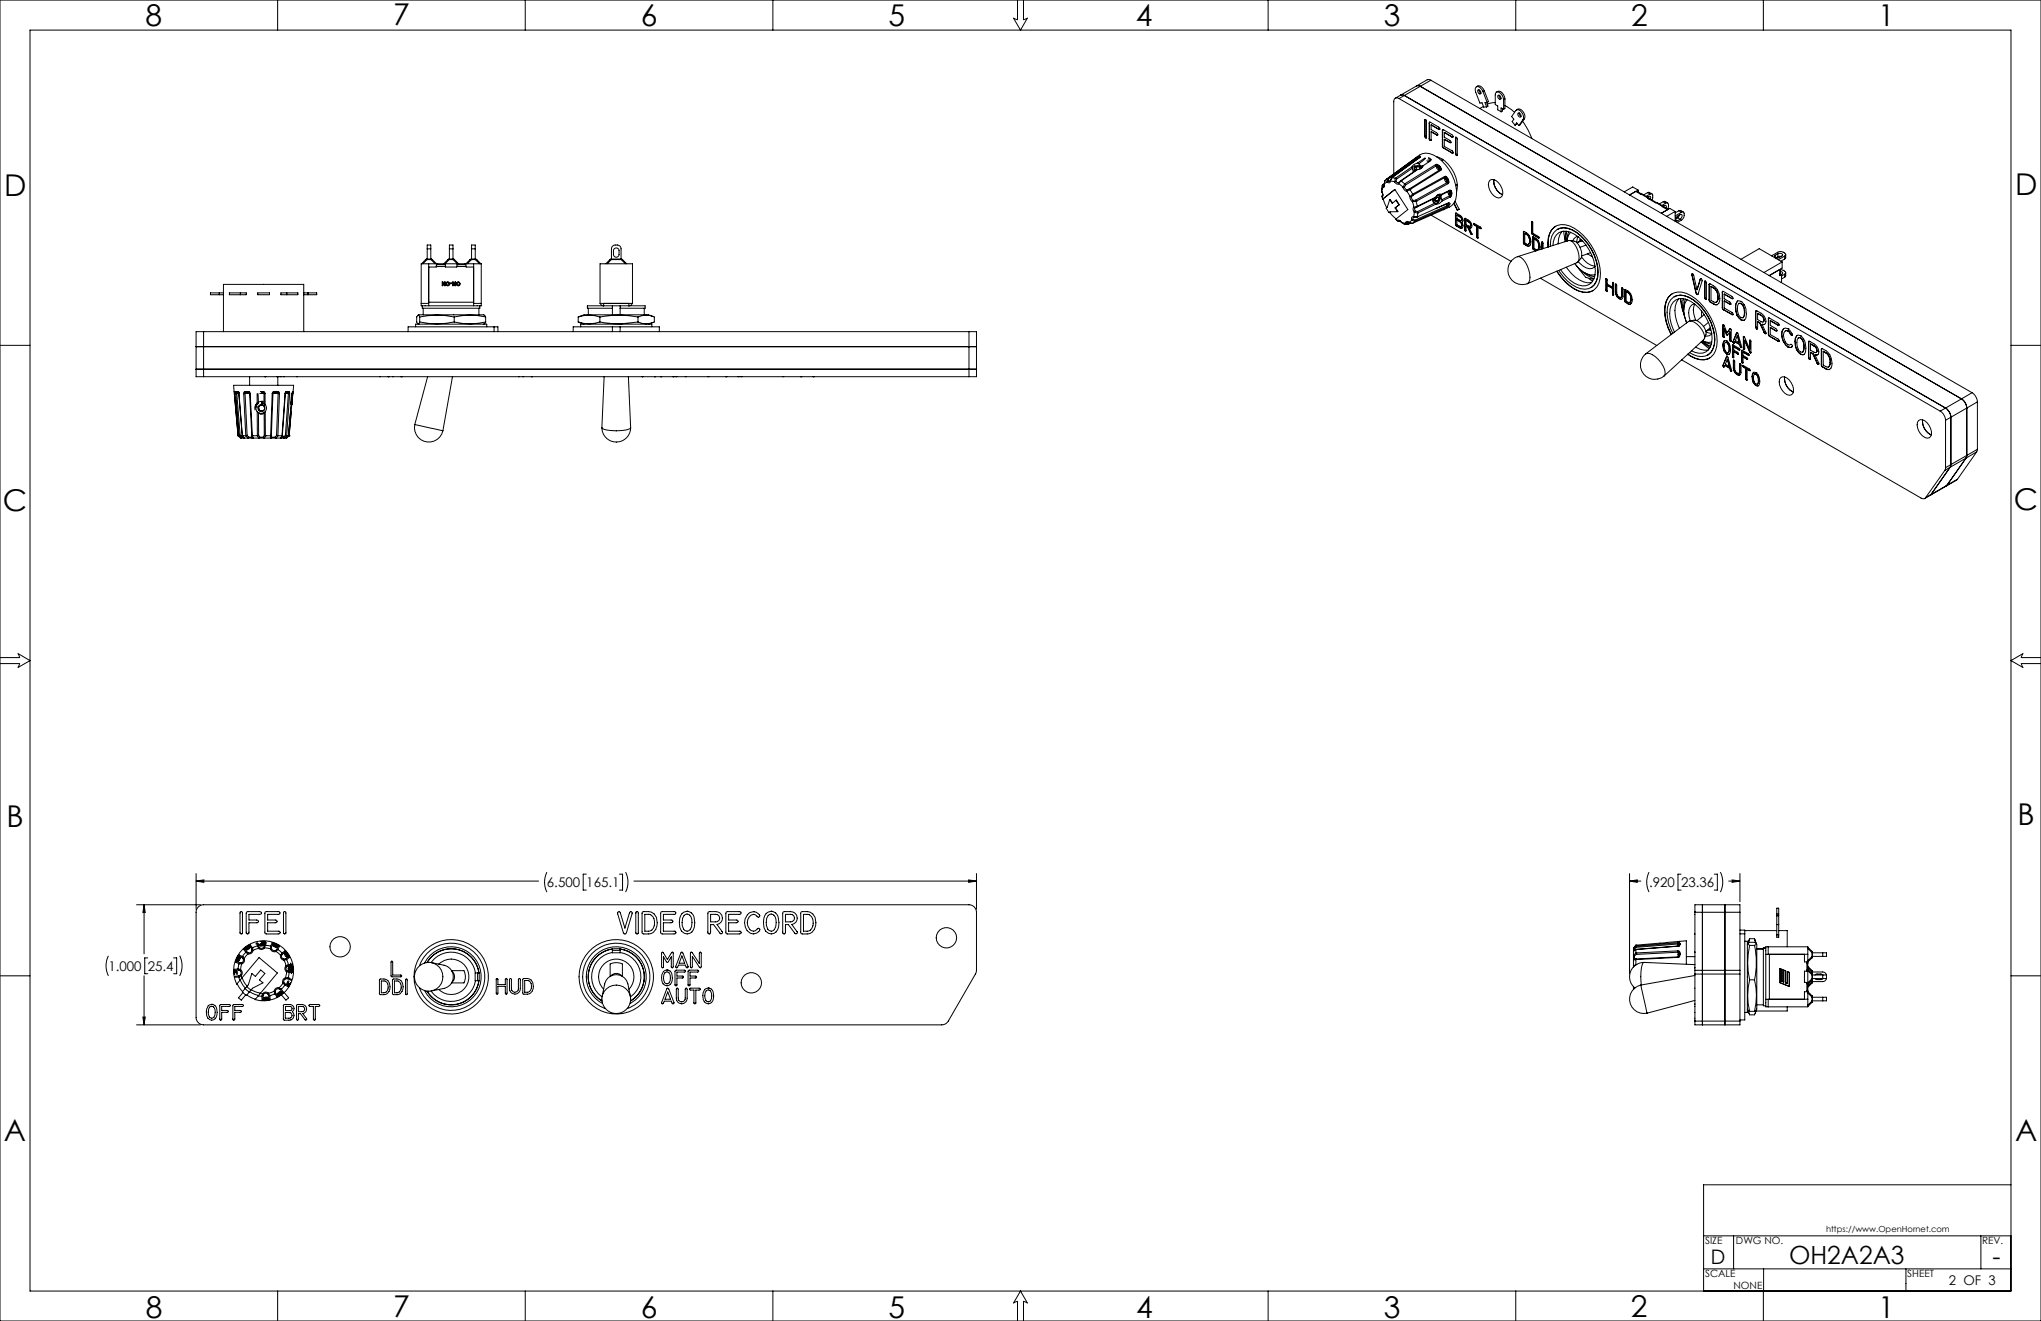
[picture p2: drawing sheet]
<svg xmlns="http://www.w3.org/2000/svg" width="864mm" height="559mm" viewBox="0 0 864 559" stroke-linecap="round" stroke-linejoin="round" font-family="sans-serif">
<defs><g id="words">
<g font-size="12.7">
<text x="61.6" y="10.9">8</text>
<text x="166.4" y="10.6">7</text>
<text x="271.1" y="10.9">6</text>
<text x="375.9" y="10.9">5</text>
<text x="480.7" y="10.9">4</text>
<text x="585.5" y="10.9">3</text>
<text x="690.2" y="11">2</text>
<text x="794.7" y="10.9">1</text>
<text x="1.8" y="83">D</text>
<text x="852.6" y="82.4">D</text>
<text x="852.2" y="215.7">C</text>
<text x="1.1" y="216.3">C</text>
<text x="2.7" y="349.7">B</text>
<text x="853.7" y="349.1">B</text>
<text x="1.6" y="482.7">A</text>
<text x="852.6" y="482.5">A</text>
<text x="61.7" y="557.6">8</text>
<text x="166.4" y="557.2">7</text>
<text x="271.2" y="557.6">6</text>
<text x="376" y="557.6">5</text>
<text x="480.7" y="557.6">4</text>
<text x="585.6" y="557.6">3</text>
<text x="690.1" y="557.2">2</text>
<text x="794.7" y="557.6">1</text>
</g>
<g font-size="10.6">
<text x="757" y="534.8">OH2A2A3</text>
<text x="843.1" y="535.3">-</text>
</g>
<text font-size="8.5" x="723.9" y="534.7">D</text>
<g font-size="5.6">
<text x="231.4" y="375.3">6.500</text>
<text x="248.1" y="375.3">165.1</text>
<text x="697.8" y="375.3">.920</text>
<text x="711.3" y="375.3">23.36</text>
<text x="45.9" y="410.7">1.000</text>
<text x="62.5" y="410.7">25.4</text>
<text x="824.6" y="543.6">2 OF 3</text>
</g>
<g font-size="4.2">
<text x="721.5" y="526.2">SIZE</text>
<text x="734.5" y="526.2">DWG NO.</text>
<text x="838.7" y="526.1">REV.</text>
<text x="721.5" y="540.3">SCALE</text>
<text x="733.5" y="545.3">NONE</text>
<text x="807" y="540.3">SHEET</text>
</g>
<text font-size="3.5" x="772.7" y="521.2">https://www.OpenHornet.com</text>
</g></defs>
<g fill="none" stroke="#000" stroke-width=".42">
<path d="M0 0h863.6v558.8h-863.6zM12.7 12.7h838.2v533.4h-838.2zM117.5 0v12.7M222.2 0v12.7M327 0v12.7M430.5 0v8.4l-1.7-.7 3 5 2.9-5-1.6 .7v-8.4M536.6 0v12.7M641.4 0v12.7M746.1 0v12.7M599.4 36.4l1.6 .1 228.9 132.2M599.4 36.4l-6.8 3.9M605.4 33.9l-.8-.3-.8 .2-4.4 2.6"/>
<path d="M605.4 33.9l-11.2 6.5M605.4 33.9l229 132.2M624.7 36.7a2.17 2.17 0 0 1 3.4 1.7M625.4 38a1.03 1.03 0 0 1 1.1 .6 1.03 1.03 0 0 1-.3 1.2l-.8-.6-.2-.7zM625.8 38l.2 .8 .6 .6M627.5 38.7a2.52 2.52 0 0 0-2.9-1.9l-.4 1.3 2 5.5 .9-.1 .7 1.8 1.2-.1M627.5 38.7l1.7 4.6M628.1 38.4l-.6 .3M628.1 38.4l1.7 4.6-.6 .3M633.2 39a2.3 2.3 0 0 1 3.4 2l.2 .8M592 41.7a1.36 1.36 0 0 0-1.6-.1 1.36 1.36 0 0 0-.7 1.4v30.6M592 41.7l228.9 132.2"/>
<path d="M592.6 40.3l1.6 .1M592.6 40.3l-2.2 1.3M594.2 40.4l-2.2 1.3M594.2 40.4l229 132.2M602.9 57.6v.3M602.9 50.9v6.7M602.9 57.9l.3 .4M602.9 50.6v.3M602.9 50.6l.1 .3M603 50.6l.6 .5v7.2M603 57.5v.3M603 57.5l-.1 .1"/>
<path d="M603 50.9v6.6M603 50.9h-.1M603 57.8l.4 .4M603 57.8l-.1 .1M603.2 58.3h.3M603.4 58.2l.2 .1M603.4 58.2l-.2 .1M603.6 58.3h-.1M604.7 52.1l.3-.5 3.7 2.2 .5 .6-.1 .4-.4-.1M604.7 58.5l.1 .4M604.7 52.1v6.4M604.8 58.9l.4 .5"/>
<path d="M604.8 58.5l.1 .3M604.8 52v6.5M604.8 52l-.1 .1M604.8 58.5h-.1M604.9 58.8l.4 .5M604.9 58.8l-.1 .1M605 51.6l-.2 .4M605.3 59.3l.2 .1M605.3 59.3l-.1 .1M605.5 59.3l-.3 .1M605.5 55.8v3.5M605.5 52.9v1.9l2.7 1.6 .2 .5-.3 .3"/>
<path d="M605.5 55.8l2.3 1.2M605.5 52.9l3.2 1.8M605.5 52.9l3.3 1.7M605.5 55.8l2.4 1.2M607.8 57l.3 .2M607.9 57l.3 .2M607.9 57h-.1M608.2 57.2h-.1M608.4 57.1l-.2 .1M608.8 54.6l.4 .2M608.8 54.6l-.1 .1M610.3 55.3l.1-.4 .5 .1 3.4 2 .5 .7v.3l-.5-.1"/>
<path d="M610.3 55.3v6.4M610.4 55.2v6.5M610.4 55.2l-.1 .1M610.5 54.8l-.1 .4M611.1 59v2.9l3.2 1.8a.66 .66 0 0 1 .4 1.1l-.4-.1M611.1 56.1v1.9l2.7 1.6 .1 .8-.5-.1M611.1 56.1l3.2 1.8M611.1 59l2.3 1.3M611.1 59l2.4 1.2M611.1 56.1l3.3 1.8M614.4 57.9l.5 .1M614.4 57.9h-.1"/>
<path d="M615.9 58.4v6.7M615.9 58.1v.3M615.9 58.1l.1 .3M616 58.1l.4 .1 .2 .6v7M616 58.4v6.6M616 58.4h-.1M627.7 45l-1.6 .9M629 43.4l.6 1.5-.6 .3M629.2 43.3l-.9 .1 .7 1.8M632.7 43.4l-3.4 .7M633.8 40.5a.94 .94 0 0 1 1.1 .3 .94 .94 0 0 1-.2 1.3l-.8-.6zM634.3 40.3l.2 .8 .6 .6"/>
<path d="M635.7 46v1l-.6 .3M636.2 42.2a2.99 2.99 0 0 0-3-3.2l-.5 1.1v4.1l1 .6v1.7l1.4 .8M636.2 42.2v4.1M636.2 46.3l-1.1-.7v1.7M636.8 44.7l4.1 2.8M636.8 41.8l-.6 .4M636.8 41.8v4.1l-.6 .4M641 53l.7-1 1 1.1M641.7 46.5a1.68 1.68 0 0 1 2.6 .6 2.91 2.91 0 0 1 .7 3.1M641.9 52.2l-.9 .8M642.4 47.8a1.01 1.01 0 0 1 1 .6 1.01 1.01 0 0 1-.2 1.2l-.8-.6-.2-.7zM642.8 47.8l.2 .8 .6 .6"/>
<path d="M644.3 51.3l2.3 3.7 1.6 3.6M644.5 50.6a3.2 3.2 0 0 0-2.7-4.2l-2.2 2.9 .9 1.1-.7 1 1.2 1.6M644.5 50.6l-1.8 2.5M645 50.2l-.5 .4M645 50.2l-1.8 2.6-.5 .3M584.9 78.4l-.3 1.6M584.9 78.4l.1 .8M584.9 78.4h.1M585 79.3l-.3 1.9M585 79.2v.1M585.3 78.8l-.3 .4M585.4 78.2l-.5 .2"/>
<path d="M585.4 78.2l-.1 .6M585.6 77.8l.1 .8-.4 .2M585.7 78l-.3 .2M585.7 77.8l-.7 .5M585.8 77.9a.9 .9 0 0 1 .1 1 .9 .9 0 0 1-.9 .4M585.8 77.9h-.1M585.8 77.8l-.1 .1M585.9 76.5h.1M585.9 76.5l-.2 1.4M585.9 76.5v.1M586.5 75.9l14.1-10.3a6.4 6.4 0 0 1 7.8 1 19.5 19.5 0 0 1 7.9 16 7 7 0 0 1-5.5 6.1M586.9 77l-1.1 .9"/>
<path d="M586.9 75.7l-1 .8M586.9 75.7l.1 1.1M587 75.6l.5 .1M587 75.6l-.1 .1M587 76.8l-.1 .2M587.4 76.6l-.4 .2M587.4 76.6l.7 .1M587.5 75.7l-.1 .9M588.3 76.4l-.2 .3M588.3 76.6h.1M588.4 76.3l-.1 .3M588.4 76.6a.82 .82 0 0 1-.6 .8 .82 .82 0 0 1-.9-.4"/>
<path d="M588.4 76.6l1.7 .3M588.8 75.2l-.6 1.2M588.8 75.2h.1M588.9 75.2h-.1M588.9 75.2h.1M588.9 75.2l1.5 .2M588.9 75.2l-.6 1.4M590.1 76.9a1.3 1.3 0 0 0 1.8 .9M590.1 76.9h.1M590.4 75.4h.1M590.4 75.4l-.2 1.5M590.4 75.4l.5 .3"/>
<path d="M590.7 76.7l-.5 .2M590.7 76.7l.6 .6h.5M590.9 75.7l-.2 1M591.7 77.6l.2 .2M591.8 77.3l-.1 .3M591.9 77.8l1.7 1.3M592.8 76.6l1.6 1.2M592.8 76.6h.1M592.8 76.6l-1.1 1M592.8 76.6l-1 .7M593.6 79.1a2.43 2.43 0 0 0 1.6 1.9M593.6 79.1l.2 .1"/>
<path d="M594.3 79.2l1 1.2M594.3 79.2h-.5M594.4 77.8h.1M594.4 77.8l.3 .4M594.4 77.8l-.6 1.4M594.7 78.2l-.4 1M596.3 79.9l.2 .3M596.3 79.9l-1 .5M596.4 79.9l-.3 .1M597.5 70.5l.1 .7M597.5 70.5l-7.1 4.9M597.6 71.2l.1 .5"/>
<path d="M597.6 71.2l-6.7 4.5M597.7 72.3l.6 .3M597.7 71.7l1 .6M598.4 71.2l.2 .4 .7 .3M598.4 71.2l.5 .6M598.5 70.3l1.7-.2 1.5 .5M598.5 70.3l-.9 .8M598.7 70.2l-.2 .1M598.9 67h.2M598.9 67l-11.9 8.6M599.1 67l.2 .2M599.3 70.5h1.4"/>
<path d="M599.3 70.5l-.9 .7M599.3 70.5l.1 1.3M599.3 67.2l-11.8 8.5M599.5 71.8l-6.9 4.7M599.6 66.5l-.7 .5M599.6 66.5l.1 .4M599.7 69l-1.6 .7-.6 .8M599.7 66.9l-.2 .4-.2-.1M599.7 69l.6 .3M599.7 66.9l-.6 .1M599.7 66.9l.2 .3M599.9 71.6l-.5 .2"/>
<path d="M599.9 71.6l-7.1 5M600.1 66.5l.1 .3M600.1 66.5l-.4 .4M600.2 66.8l-.5 .1M600.3 66.2l-.7 .3M600.3 66.2l-.2 .3M600.3 69.3l1.4 1M600.5 66.4v.3l-.3 .1M600.5 66.4l.4 .1M600.6 66.1l.5 .1M600.6 66.1l-.3 .1M600.6 66.1l-.1 .3"/>
<path d="M600.7 70.5l.6 .7zM600.7 70.5l.1 1M600.9 66.5h.1M600.9 66.5l-12 8.7M601.1 66.2l-12.3 9M601.1 66.2l-.2 .3M601.7 70.6l.1 .2M601.7 70.6l.2 .1M602 70v.1M602.1 70.2a1.93 1.93 0 0 1-2.2 1.4M602.1 70v.2M602.9 66.8l-3.2 2.2"/>
<path d="M603.2 67l-2.9 2.3M603.7 68l1 .4M604.2 67.6l.6 .2M605.2 67.7l-.7-.9 1 .7-.2 .5M605.3 68l-.3 .1M605.3 68l-3.2 2.2M607.4 69.6l.2 .3M607.4 69.6l-13 8.2M607.6 69.9l.1 .3M607.6 69.9l.5 .1M607.7 70.2l.1 .1M607.7 70.2l-13 8"/>
<path d="M607.8 70.3l.1 .6M607.8 66.3a13.5 13.5 0 0 1 8.5 14.7M607.9 70.9l.8 .9M608.1 70l.7 .4M608.1 70l.3 .5M608.1 70l-.3 .3M608.1 70l.1 .8M608.2 70.8l-.3 .1M608.2 69.6l.8 .6M608.2 69.6h-.8M608.2 69.6l-.1 .4M608.4 70.5l.2 .1"/>
<path d="M608.4 70.7l-.2 .1M608.4 70.7l.6 .6M608.4 70.5v.2M608.6 70.6l.4 .4M608.7 71.8l.4 .1M608.8 70.4l-.2 .2M608.9 71.6l-.2 .2M609 71.3l-.1 .3M609 71l.1 .2M609 70.2l.4 .4M609 70.2l-.2 .2M609.1 71.2l.4 .3"/>
<path d="M609.1 71.2l-.1 .1M609.1 70.8l.4 .7M609.1 70.8l-.1 .2M609.2 71.9h.2M609.2 71.9h-.1M609.2 71.9l-12.9 8M609.4 70.6l.5 .8M609.4 71.9l.2 .2M609.4 70.6l-.3 .2M609.5 71.5l-.1 .4M609.5 71.5l-.4 .4M609.5 71.5l-.6 .1"/>
<path d="M609.6 72.1l-13.1 8.1M609.9 71.4l-.3 .7M609.9 71.4l-.4 .1M610.3 67.3l-.2 .5M610.3 61.7l.5 1M610.4 61.7l.5 .9M610.4 61.7h-.1M610.6 67.6l-.6 .3M610.8 62.7l3.5 2M610.9 62.6l3.5 2M610.9 62.6l-.1 .1M611.2 75.7l.5 1.1"/>
<path d="M611.3 74.6l.7 .1M611.3 74.6l.1 .3M611.3 74.6l-13.5 7.5M611.3 75.2l-.1 .5M611.3 75.1v.1M611.3 75.1l-13.3 7.4M611.4 74.9l-.1 .2M611.4 74.9l.4 .1M611.5 75.6l-.3 .1M611.5 75.6l.3 .1M611.7 76.8l.5 .4M611.8 75l-.5 .2"/>
<path d="M611.8 75l.5 .7M611.8 75l-.3 .6M611.8 75l.1 .6M611.8 75.7l.3 .7M611.9 75.6l.1 .2M611.9 75.6l-.1 .1M612 76.7l.6 .3M612 76.7l-.3 .1M612 74.7l.6 .8M612 74.7l-.2 .3M612 75.8l.3 .5M612.1 76.4l-.1 .3"/>
<path d="M612.1 76.4l.2 .1M612.2 77.2l.1 .1M612.3 77.3l.2 .1M612.3 76.5l.3 .5M612.3 76.3v.2M612.3 77.3l-13.4 7.4M612.3 75.7l-.3 .1M612.5 77.4l.1 .3M612.5 76.2l-.2 .1M612.5 76.2l.1 .8M612.6 75.5l.2 .5M612.6 75.5l-.3 .2"/>
<path d="M612.6 77l-.1 .4M612.6 77h.5M612.6 77l-.4 .2M612.6 77.7l-13.4 7.5M612.8 76l.3 1M612.8 76l-.3 .2M613.1 77l-.5 .7M613.5 60.2l.5 .2M613.5 60.2l-.1 .1M614.4 64.6l.5 .1M614.4 64.6l-.1 .1M615.9 65.1v.3"/>
<path d="M615.9 65.4l.4 .4M616 65v.3M616 65l-.1 .1M616 65.3l.4 .5M616 65.3l-.1 .1M616.1 78.2l.6 .2M616.3 65.8l.1 .1M616.4 65.8h.1M616.4 65.8h-.1M616.6 65.8h-.1M616.6 78l-.7 .4M630.4 76.3a2.76 2.76 0 0 1 3.6 1 4.4 4.4 0 0 1 .9 6.3 3.9 3.9 0 0 1-4.5-3 3.9 3.9 0 0 1 0-4.3z"/>
<path d="M632.1 76a6.2 6.2 0 0 0 3.7 6.3M584.6 81.2a1.36 1.36 0 0 1 .2 1.9v.3M584.6 80h.1M584.6 80l.1 1.3M584.7 81.2a1.69 1.69 0 0 1 .1 2.2M584.7 81.2v.1M584.7 81.3h.2M584.8 83.4l.2 .8M585 84.2l.2 .1M585.2 82.5l-.3 .4M587.8 90h.2M588 84.4l-1 3.3-.5 .4 1.3 1.9"/>
<path d="M588 84.4l1.2 1.5M588 84.4l1.1 1.6 1.6-1.3M588.2 89.6l-.4 .4M588.3 89.6l-.3 .2 .8 1 2 1.8M590.2 80.2l5.5 8.5-5.2 4.1 .7 .4M590.2 80.2l-4.9 3.9 1.5 3.8M590.2 80.2l-5.2 4M590.3 87.9l1.1 1.6M590.4 87.8l1 1.7M590.4 87.8l-.1 .1M590.7 84.7l1.4 1.9M590.7 84.7l1.2 1.9"/>
<path d="M590.9 93l.8 .6M591.2 93.2a1.41 1.41 0 0 1 1.9 .9M591.2 93.2l.2 .2M591.4 89.5l-3.2 .1M591.4 93.4h.5M591.4 93.4l.3 .2M591.7 93.6h.1M591.9 93.4h.4l.7 .8M591.9 93.4l.3 .1-.5 .1M591.9 86.6l-1.6 1.3M592.1 86.6l-1.7 1.2M592.1 86.6h-.2"/>
<path d="M592.4 93.5l-.4 .2M593.1 94.1l1.6 .3M593.1 94.1l1 .7M594.1 94.8h.1M594.1 94.8l1.5 .2M594.7 94.4h.2M594.9 94.4l.7 .6M595.2 80.8v.2M595.2 81l1.4 2M595.3 80.4l-.1 .4M595.3 94.3l-.4 .1M595.3 94.3l.6 .3"/>
<path d="M595.6 95h.1M595.7 93.9l-.4 .4M595.9 94.6l-.3 .4M596.2 94a.79 .79 0 0 0-.9-.4 .79 .79 0 0 0-.6 .8M596.2 94l1.4 .5M596.5 80.2l1.2 1.9M596.5 80.2h.1M596.5 80.2l-1.3 .6M596.6 83l.2 .2M596.6 83a2.57 2.57 0 0 0 1 2.4M596.7 94.2l-.8 .4M596.8 83.2l.4 .1"/>
<path d="M597.1 94.3l-1.5 .7M597.2 83.3l.7 1.5M597.3 93.1l-1.1 .9M597.5 93.1h-.2M597.5 93.1l1.1 .6M597.6 94.5h.1M597.6 85.4l.6 2.2M597.6 85.2v.2M597.6 85.2h1.6M597.7 82.1l-.9 1.1M597.7 82.1h.1M597.8 82.1l.2 .4"/>
<path d="M597.9 84.8l-.3 .4M597.9 92.8l-.4 .3M597.9 92.8l.8 .3M598 82.5l-.8 .8M598.1 91.7a.92 .92 0 0 0-.9 .4 .92 .92 0 0 0 .1 1M598.1 91.7v.1M598.1 91.8l.3 .1M598.2 87.6l.1 .2M598.2 87.6a1.74 1.74 0 0 0 .2 2.3M598.3 87.8l.4 .1M598.4 91.9l-.5 .2v.7M598.4 89.9l-.3 1.8"/>
<path d="M598.5 89.7l-.1 .2M598.5 89.7l1.4 .4M598.6 93.7l-1 .8M598.6 93.7h.1M598.7 87.9l.1 1.4M598.7 93.1l-.1 .6M598.8 89.3l-.3 .4M598.8 89.3l1 .2M598.9 84.7l.3 .5M598.9 84.7l-1 .1M599.2 85.2l.5 2M599.2 85.2h.1"/>
<path d="M599.6 91.8h.1M599.6 91.8h-1.5M599.6 91.8l-1.2 .1M599.7 87.2l-1.4 .6M599.7 87.2v.3M599.7 87.2h.1M599.7 87.5l-1 .4M599.8 89.5l.1 .6M599.9 90.1l-.3 1.7M599.9 90.1h.1M605.5 91l33.9 19.6M606.2 84.3l.2 1.2"/>
<path d="M606.6 84.1l-.1 1 .7 .8M607.1 84.3l.2 .8M607.1 83.9l.2 1.2M607.2 85.9l.5 .4M607.2 85.9l-7.4 3.6M607.3 85.1h1M607.5 83.4l-.3 .4-7.5 3.7M607.5 83.4l-7.8 3.8M607.6 84l-.5 .5M607.6 84l-.4 .6 1.1 .5M607.7 86.3l-7.8 3.8M607.9 82.7h1"/>
<path d="M608 83.4l-.1-.6-.3 1.2M608 83.4l1.1 .5M608 83.4l-.4 .6M608.1 82.6l.8 .1M608.5 85.7l-1.2 .3M608.5 85.7l-1 .4M608.9 82.7l.2 1.2M609.1 83.9l-.8 1.2M609.3 82.2a3.1 3.1 0 0 1-.8 3.5M609.8 82.2a1.78 1.78 0 0 0-2.3 1.2M609.8 82.2l.2 .2M610 82.4a1.79 1.79 0 0 0 .1 2.1"/>
<path d="M610.1 85.1l-1.2 1-1.2 .2M610.1 84.5v.6M610.8 88.7l-13.2 5.8M611 88.6l-.2 .1M612.2 87.6l-13.6 6.1M612.2 87.3v.3M612.2 86.1l-.2 .1M612.6 86.9l-.5-.2 .1 .4-13.5 6M612.7 86.4l-.1 .5M612.9 82.1l.4 .5M613.1 85.9l-5.6 2.3M613.1 81l-.4 .2 .2 .9"/>
<path d="M613.1 80.8h.1M613.1 81l.3 .2M613.2 82l-.3 .1M613.2 82l.6 .6M613.2 85.7l-13.6 6.1M613.2 80.8l-3.2 1.6M613.3 82.6l.1 .2M613.3 80.7l-.2 .1M613.4 80.5l.6 .1M613.4 80.5v.3M613.4 80.8h-.2M613.4 82.8l.2 .3"/>
<path d="M613.4 80.8h.3M613.4 80.5l-3.6 1.7M613.4 82.8l-3.3 1.7M613.4 81.2h.2M613.4 81.2v.7M613.4 81.9l-.2 .1M613.4 81.9l.2 .1M613.6 86.2l-1.4 1.4M613.6 83.1v.3M613.6 81.2l.1 .2M613.6 82l.2 .6M613.6 86.2l-1 .7"/>
<path d="M613.6 83.4l-3.5 1.7M613.7 80.8h-.6M613.7 80.8l.2 .7M613.7 80.8l-.6 .2M613.7 80.8l-.1 .4M613.7 81.4l.2 .1M613.7 81.9l.3 .1M613.7 81.9l-.1 .1M613.7 81.4v.5M613.8 82.6l.4 .2M613.8 82.6l-.2 .5M613.8 82.6h-.5"/>
<path d="M614 80.6l.3 .8M614 80.6l-.3 .2M614 82l-.2 .6M614.2 82.8l-.6 .6M614.3 81.4v.5M614.3 81.4l-.4 .1M614.3 81.9l-.1 .9M614.3 81.9l-.3 .1M615.1 86l1.5 2.9M615.2 85.9l1.5 2.9M615.7 85.1l1.7 3.4M615.8 94.9l.4 .7"/>
<path d="M615.8 90.4l.4-.2a3.8 3.8 0 0 1 2.9 3l-.4 .6M615.8 90.4v4.5M615.9 94.9l.4 .6M615.9 90.3v4.6M615.9 90.3l-.1 .1M615.9 94.9h-.1M616.1 90.1l-.2 .2M616.2 95.6l1.3 .7M616.3 95.5l1.3 .7M616.3 95.5l-.1 .1M616.4 93.1v1.9l1.6 .8M616.4 93.1l1.3 .6"/>
<path d="M616.4 93.1l1.2 .6M616.5 91v1.4l1.4 .8h.4l.2-.3M616.5 91l1.2 .7M616.5 91l1.3 .7M616.7 88.8l-.1 .1M617.4 88.5l-.8 .4M617.4 88.5l-.7 .3M617.5 96.3l.6 .3M617.6 93.7l.3 .2M617.6 96.2l.6 .3M617.6 96.2l-.1 .1M617.7 93.7l.3 .2"/>
<path d="M617.7 93.7h-.1M617.7 91.7l.3 .2M617.8 91.7l.3 .1M617.8 91.7h-.1M617.9 93.9l.6 1.3M618 91.9l.5 1M618 93.9l.6 1.2M618 93.9h-.1M618.1 91.8l.5 1M618.1 91.8l-.1 .1M618.2 96.5l-.1 .1M618.6 92.8l-.3 .4"/>
<path d="M618.6 95.1l-.4 .7 .3-.6M618.6 92.8l-.1 .1M618.6 95.1l-.1 .1M618.6 93.9l-.1 .1a1.78 1.78 0 0 1 0 2.6h-.4M618.8 96.3l-.6 .2M619.8 92.7v-.2a3.4 3.4 0 0 1 3 3.5l-.6 .5-.5-.1M619.8 97.2v.2M619.8 97.4l.2 .4M619.8 92.7v4.5M619.9 97.3l.1 .5M619.9 97.1v.2M619.9 92.6v4.5"/>
<path d="M619.9 92.6l-.1 .1M619.9 97.1l-.1 .1M619.9 97.3l-.1 .1M620 92.3l-.1 .3M620.3 95.7v2.1h-.3M620.3 93.2v1.8l1.5 .8 .4-.6M620.3 95.7l.7 .4M620.3 93.2l1.2 .6M620.3 95.7l.8 .3M620.3 93.2l1.1 .6M621 96.1l1.3 2.7M621.1 96l1.3 2.8"/>
<path d="M621.1 96l-.1 .1M621.4 93.8l.4 .3M621.5 93.8l.4 .3M621.5 93.8h-.1M621.7 96.4l1.1 2.5-.3 .3M621.8 94.1l.4 1.1M621.9 94.1l.4 1M621.9 94.1h-.1M622.3 98.8l.2 .4M622.3 95.1l-.3 .6M622.3 95.1l-.1 .1M622.4 98.8l.3 .3"/>
<path d="M622.4 96.4h-.7M622.4 98.8h-.1M622.7 99.1h.2M622.7 99.1l-.2 .1M623.5 94.7l.4-.1 2.5 1.4 .3 .6-.3 .1M623.5 94.7l.4 .5M623.6 94.7l.4 .5M623.6 94.7h-.1M623.7 94.5l-.1 .2M623.9 95.2l.9 .6M624 95.2l.9 .5M624 95.2h-.1"/>
<path d="M624.8 95.8v4.3M624.9 95.7v4.3M624.9 95.7l-.1 .1M625.4 96.1v4.6M625.4 96.1l1 .6M625.4 96.1l1.1 .5M626.5 96.6l.2 .1M626.5 96.6l-.1 .1M644.6 98.1v-.1a3.9 3.9 0 0 1 2.6 5.9M644.6 98.1v4.6M644.7 98.1v4.5M644.7 98.1h-.1"/>
<path d="M644.8 97.8l-.1 .3M645.2 98.7v4.1l1.5 .6 .5-.8M645.2 98.7l.8 .4M645.2 98.7l.7 .5M645.9 99.2l.5 .4M646 99.1l.5 .4M646 99.1l-.1 .1M646.4 99.6l.7 1.3M646.5 99.5l.7 1.3M646.5 99.5l-.1 .1M648.1 93.9l.1-.2 .3 .4v4.6l2.5 1.3 .1 .7M648.1 98.6l.3 .5"/>
<path d="M648.1 93.9v4.7M648.2 98.5l.3 .6M648.2 93.9v4.6M648.2 93.9h-.1M648.2 98.5l-.1 .1M648.2 93.6v.3M648.4 99.1l2.4 1.5M648.5 99.1l2.4 1.4M648.5 99.1h-.1M658.3 95.7a8.6 8.6 0 0 0-3.2 8.8M659 97a7.1 7.1 0 0 1 8.1 1.3 21.7 21.7 0 0 1 9 18.9 5.9 5.9 0 0 1-2.9 4.5M660.9 97.9a7 7 0 0 0-1.6 5.3"/>
<path d="M661.6 97.8l.6 3.8M662.6 98l-.4 4.2M662.9 97.8l-.2 4.3M663.8 98l-.6 1.6-.2 2.4a5.5 5.5 0 0 1 1.6-3.7M692.1 81l2.4 1.2M693.1 80.4l-2.3-1.3-3.6 2.1M693.1 81.2l-.2 .2M693.1 81.2l1.6 .9M693.1 80.4l-3.6 2.1M693.1 80.4v.8M694.5 82.2l.4-.1 2.8 1.6M694.5 82.2l2.8 1.6"/>
<path d="M697.1 83.4l1.1-.4 .1 1.2M697.1 81.5l.6-.1 1.3 .6M697.1 81.5l-1.6 .9M697.1 81.5l1.1 .6M697.3 83.8l.4-.1v.5l.3-.2 2.8 1.7M697.3 83.8l3.4 1.9M697.4 83.3l-.1 .2M698.2 82.1a.69 .69 0 0 1 .8-.1 .69 .69 0 0 1 .3 .8l-.3 1.8M698.2 82.1l-1.7 .9M700.7 85.7h.4l2.7 1.6M700.7 85.7l2.7 1.6M703.4 87.3l2.4 1.2"/>
<path d="M703.4 87.3l2.2 1.4M703.8 87.2l1-.3 .2 1.2M703.8 85.3l.6-.1 1.2 .7M703.8 85.3l-1.7 1M703.8 85.3l1 .6M704 87.1l-.1 .3M704.8 85.9a.72 .72 0 0 1 .8 0 .72 .72 0 0 1 .4 .7l-.4 1.8M704.8 85.9l-1.6 1M708.8 89.5l-3.6 2M708.8 89.5l-2.3-1.3-3.6 2M708.8 89.5v4.1M708.9 92.9l.9 .5"/>
<path d="M709.8 92.1l1.1 .6M709.8 92.1l-.8 .5M710.4 89.1l.6-.1 1.3 .7M710.4 89.1l-1.6 1M710.4 89.1l1.1 .7M710.6 90.9l-.8 1.2M710.9 92.7l.9-1.4-.3-.6-.6 .1a2.51 2.51 0 0 0-2 2.1l.3 .6 .6-.1M710.9 92.7l-1.1 .7M711.5 89.8a.69 .69 0 0 1 .8-.1 .69 .69 0 0 1 .3 .7 2.62 2.62 0 0 1-1.1 2.7l-1.8 1M711.5 89.8l-2.7 1.5M180.1 109.8h.6M180.1 109.8l-1.7 1.8"/>
<path d="M180.7 109.6l-.6 .2M180.7 109.6v.2M180.7 109.8l-1.8 1.8M180.7 109.8h1.7M180.7 109.6h1.7M180.8 105.3v-1.7h1.5v1.7M180.8 105.3h1.5M180.8 105.3v4.3M181.4 111.6v16.7M182.3 105.3v4.3M182.4 109.8h.5M182.4 109.6l.5 .2"/>
<path d="M182.4 109.6v.2M182.4 109.8l1.7 1.8M182.9 109.8l1.8 1.8M184.6 112.7l-3.2 .3M184.6 112.7h3.9M184.7 112l-.1 .7M184.7 112h3.7l.1 .7M184.8 111.6v.4M185.2 111.6h-7v17.8h25.4v-17.8h-7M185.2 111.6h2.5M185.2 111.6v.4M187.1 119.3l1 1v-1h.3v1.6l-1-1.1v1.1h-.3z"/>
<path d="M187.7 111.6h.2M187.9 111.6v.4M188 111.6h5.8M188.5 112.7v.3l4.8-.3M189.5 109.8h.6M189.5 109.8l-1.8 1.8M190.1 109.6l-.6 .2M190.1 109.6v.2M190.1 109.8h1.6M190.1 109.6h1.6M190.1 109.8l-1.8 1.8v.4M190.1 105.3v-1.7h1.6v1.7"/>
<path d="M190.1 105.3h1.6M190.1 105.3v4.3M190.6 119.7h.5v.3h-.5zM191.5 119.3l1 1v-1h.3v1.6l-1-1.1v1.1h-.3zM191.7 105.3v4.3M191.7 109.8h.6M191.7 109.6v.2M191.7 109.6l.6 .2M191.7 109.8l1.8 1.8v.4M192.3 109.8l1.8 1.8M193.3 112.7h3.9M193.5 112h3.6l.1 .7"/>
<path d="M193.5 112l-.2 .7M194.1 111.6l-.2 .4M194.1 111.6h2.5M196.6 111.6v.4M197 111.6v.4M197.2 112.7l3.2 .3M198.9 109.8h.6M198.9 109.8l-1.8 1.8M199.5 109.6l-.6 .2M199.5 109.6v.2M199.5 109.8h1.6M199.5 109.6h1.6"/>
<path d="M199.5 109.8l-1.8 1.8M199.5 105.3v-1.7h1.6v1.7M199.5 105.3h1.6M199.5 105.3v4.3M200.4 111.6v16.7M201.1 105.3v4.3M201.1 109.8h.6M201.1 109.6v.2M201.1 109.6l.6 .2M201.1 109.8l1.8 1.8M201.7 109.8l1.8 1.8M253.9 111.6h13.7v16.7h-13.7z"/>
<path d="M258.1 109.8h.6M258.1 109.8l-1.8 1.8M258.7 109.6l-.6 .2M258.7 109.6v.2M258.7 109.8h4.2M258.7 109.6h4.2M258.7 109.8l-1.8 1.8M258.7 109.6v-4.3a1.95 1.95 0 0 1 2.8-1.6l.8 .4 .4 .9 .1 4.6M259.9 105.2a1.19 1.19 0 0 1 1.3-.2 1.19 1.19 0 0 1 .7 1v1.6a1.18 1.18 0 0 1-1.1 1.2 1.18 1.18 0 0 1-1.2-1.2v-1.6zM262.9 109.8h.5M262.9 109.6l.5 .2M262.9 109.6v.2"/>
<path d="M262.9 109.8l1.7 1.8M263.4 109.8l1.8 1.8M624.8 100.1v.2M624.8 100.3l.3 .4M624.9 100.3l.3 .3M624.9 100v.3M624.9 100l-.1 .1M624.9 100.3h-.1M625.2 100.6l.2 .1M625.2 100.6l-.1 .1M625.4 100.7h-.3M639.6 110.2a2.96 2.96 0 0 1 5-.4 10.7 10.7 0 0 1 2.3 9.7 5.9 5.9 0 0 1-7.1-.9 5.9 5.9 0 0 1-1.1-7z"/>
<path d="M642.1 108.6l21.7-6.9a2.43 2.43 0 0 1 2.5 1.6 7.9 7.9 0 0 1 1.3 7.5l-21.3 9.2M644.6 102.7l.3 .6M644.7 102.6l.4 .7M644.7 102.6l-.1 .1M644.9 103.3l1 .6M645.1 103.3l.9 .6M645.1 103.3h-.2M645.9 103.9l1.1 .2M646 103.9l1.1 .1M646 103.9h-.1M647.1 100.9l.1 1.2M647.1 102.6l-.4 .7"/>
<path d="M647.2 100.8l.1 1.2M647.2 100.8l-.1 .1M647.2 102.1l-.1 .5M647.2 102.6h-.1M647.3 102l-.1 .6M647.3 102l-.1 .1M648.5 104.9l.4 .7M648.5 100.4v-.1a4 4 0 0 1 3 5.3M648.5 100.4v4.5M648.6 104.8l.4 .8M648.6 100.4v4.4M648.6 100.4h-.1"/>
<path d="M648.6 104.8l-.1 .1M648.7 100.1l-.1 .3M648.9 105.6l.9 .6M649 105.6l1 .5M649 105.6h-.1M649.1 101v4.1l1.4 .6M649.1 101l.9 .4M649.1 101l.8 .5M649.9 101.5l.4 .3M650 101.4l.4 .3M650 101.4l-.1 .1M650.3 101.8l.7 1.3"/>
<path d="M650.4 101.7l.7 1.3M650.4 101.7l-.1 .1M650.8 100.6l.3 .1M650.9 100.5l.3 .1M650.9 100.5l-.1 .1M651 103.1l.1 1.2M651.1 104.9l-.4 .6M651.1 103l.1 1.2M651.1 104.3v.6M651.1 103l-.1 .1M651.2 104.8l-.5 .7M651.2 100.6h.1"/>
<path d="M651.2 100.6l-.1 .1M651.2 104.8l-.1 .1M651.2 104.2v.6M651.2 104.2l-.1 .1M651.8 117.7l49.2 28.5M652.4 102.6v2.7M652.4 102.4v.2M652.5 102.4l.4 .5v2.3M652.5 102.6v2.7M652.5 102.4h-.1M652.5 102.6h-.1M652.5 102.3v.3"/>
<path d="M655 104.5a8.3 8.3 0 0 1 3.9-9.1 10.9 10.9 0 0 1 11 4.1 23.4 23.4 0 0 1 7.1 18.4 6.2 6.2 0 0 1-9 5.3 21.1 21.1 0 0 1-9.3-8.4M656 104.2a6.9 6.9 0 0 1 4-7.6 11.3 11.3 0 0 1 10.5 5 21 21 0 0 1 5.5 15.6 5.7 5.7 0 0 1-9 4.3 18.4 18.4 0 0 1-7.5-7.1M657.1 103.9a5.3 5.3 0 0 1 7.2-5.7 18.8 18.8 0 0 1 10.6 18.3 4.9 4.9 0 0 1-7.1 4 15.7 15.7 0 0 1-7.5-6.4M658.8 114.7a19.3 19.3 0 0 0 11.2 8.9h1.7l2.4-.7M662.8 113a14.1 14.1 0 0 0 8.9 6.6h1.7M664.3 101.7a4.9 4.9 0 0 1 4.9 4.8 3.8 3.8 0 0 1-1.6 4.3M666.3 111.5a10 10 0 0 0 8.1 4.8l.5-.1M666.9 112.1l4.1 5.2 3.2 .8M667.6 100l-1.6 1-.6 .9M667.7 100.1l-.6 2.6M667.8 110.6a6.8 6.8 0 0 0 5.8 3l1.3-.9M668.7 114.1a14.2 14.2 0 0 0 5.7 3.8"/>
<path d="M669.2 108.7a7.9 7.9 0 0 0 5.7 3.8M669.4 101.8l-2.2 .8M669.7 102l-1.1-.6-.3 .8M670.5 115.4l2.8 1.4 1.4 .3M671.1 103.7l-2.6 .9M671.7 107.4l2.1 1.2M672.4 117.9l1.5 1.1M673 106.9l-3.7 1.4M679.5 118.1v4.7M679.6 117.9l.4 .4v1.9l2.3 1.2M679.6 117.9l-.1 .2M679.6 117.9v.2"/>
<path d="M679.6 118.1v4.6M679.6 118.1h-.1M682.3 119.7l.1-.3 .4 .4v4.8l-.3 .2M682.3 119.7h.1M682.3 119.7v1.7M682.4 119.6l-.1 1.8M682.4 119.6l-.1 .1M682.4 119.5v.1M715.8 116.1a.5 .5 0 0 1 .7-.2 .5 .5 0 0 1 .2 .7l1.3 6M715.8 116.1l.1 .3M715.9 116.4l1.6 7.4M715.9 116l.1 .3"/>
<path d="M715.9 116l-.1 .1M716 116.3l1.7 7.4M716 116.3l-.1 .1M716 115.8l-.1 .2M719.4 118.1a.54 .54 0 0 1 .7 0 .54 .54 0 0 1 .1 .8l-1.7 5.4-.5 .3M719.4 118.1l-1.4 4.5M719.5 118.1l-1.5 4.5M719.5 118.1h-.1M719.7 117.8l-.2 .3M721.3 119.3v6.6M721.4 118.9l.6 .6v7.1M721.4 119.2v6.7"/>
<path d="M721.4 119.2l-.1 .1M721.5 118.9l-.2 .4M721.5 118.9l-.1 .3M723.4 120l-.1 .4M736.6 109.7l7.8-4.5 9.7 5.6M749.6 108.2l2.9-1.6a2.33 2.33 0 0 1 3 1.2l-.4 .5M751.2 108v1M752.3 107.4l.8-.3 .9 .3 .3 .4-.3 .5a2.51 2.51 0 0 1-2.8 .7l-.4-.5 .4-.5M752.3 107.4l-1.1 .6M752.3 107.4v1.2M752.3 108.6l-.9 .5M753.1 114v2.6l1.2-1.1-.9-.7"/>
<path d="M753.4 114.1h.3a2.1 2.1 0 0 1 1.9 1.3l-.5 .6M753.4 113.8v2l-.3 .1 .7 .3-.2 3.3M753.7 116.1h.1M753.7 108.5l-1.4 .1M754.1 110.8v2.6l-5.5 3.2M754.1 110.8l-7.8 4.5M755.1 117.3l-1.3 .7M755.1 116l-1.3 .8M755.1 108.3v1.3M755.1 116v1.3M755.1 109.6l-1.6 .9M755.1 108.3l-2.7 1.6"/>
<path d="M755.6 115.4l-.1 1.4-.4 .5M755.6 107.7l-.1 1.4-.4 .5M92.8 123.9h-3.8v.8h3.8M92.8 124.7h1.7M92.8 123.9h1.7M92.8 123.9v.8M101.7 123.9h-4.7v.8h4.7M101.7 123.9h2.5v.8h-2.5M101.7 123.9v.8M109 123.9h5v.8h-5zM121.4 123.9h4.6v.8h-4.6M121.4 123.9v.8"/>
<path d="M121.4 123.9h-2.5v.8h2.5M128.5 124.7h1.8M128.5 123.9h1.8M130.3 123.9h3.7v.8h-3.7M130.3 123.9v.8M175.9 138.3v-1.2h30.1v1.2M176.9 133.3h28.1M176.9 137l.4 .1M177.6 134.1a34.7 34.7 0 0 1 14.6 0M177.6 134.1l-.7-.8-.6 .8v2.1l.3 .6 .6 .1 .4-.7M177.6 136.2a34.7 34.7 0 0 0 14.6 0M177.6 134.1v2.1"/>
<path d="M178.2 128.3h3.2M178.7 129.4v1h24.3v-1M179.1 130.4v2.8M181.4 128.3v1.1M181.4 127.8h19M192.2 134.1a28.9 28.9 0 0 1 13.3 0M192.2 136.2a28.9 28.9 0 0 0 13.3 0M192.2 134.1v2.1M200.4 128.3v1.1M200.4 128.3h3.2M202.6 130.4v2.8M205 133.4l.5 .7"/>
<path d="M205.5 136.2l-.4 .7-.6 .2M205.5 134.1v2.1M209.1 138.3h-36.4v2M209.1 138.3h1.6v2M209.1 138.3v2M244.7 134.1a13.9 13.9 0 0 1 9.1 0M244.7 136.2a13.9 13.9 0 0 0 9.1 0M244.7 136.2l2.4 .9M244.7 134.1v2.1M245.3 133.8a18.9 18.9 0 0 1 8.3-.6h14.3a18.8 18.8 0 0 1 8.4 .6M245.3 133.9l-.6 .2M245.7 138.3v-1.2h30.1v1.2"/>
<path d="M248.9 130.4v2.8M253.8 134.1a41.8 41.8 0 0 1 16.1 0M253.8 136.2a42.1 42.1 0 0 0 16.1 0M253.8 134.1v2.1M254 128.3l.6 .8 .8 .3M255.4 129.4h-6.9v1h10.6M255.4 129.4h10.7M255.4 128.3v1.1M259.1 138.3h-16.6v2M259.1 129.4v3.8M259.1 138.3v2M259.1 138.3h3.3"/>
<path d="M262.4 138.3h16.6v2M262.4 129.4v3.8M262.4 138.3v2M266.1 129.4h6.9v1h-10.6M266.1 128.3v1.1M267.5 128.3l-.6 .8-.8 .3M269.9 134.1a8.1 8.1 0 0 1 7 0v2.1a8.1 8.1 0 0 1-7 0M269.9 134.1v2.1M272.6 130.4v2.8M276.3 136.5l-1.9 .6M679.5 122.8l.3 .5M679.6 122.7l.3 .5"/>
<path d="M679.6 122.7l-.1 .1M679.9 123.2l.2 .1M679.9 123.2l-.1 .1M680 120.7v2.3l-.2 .3M680 120.7l2.3 1.3M680 120.7l2.4 1.3M682.3 124.3v.2M682.3 124.5l.2 .3M682.3 122v2.3M682.4 124.5l.1 .3M682.4 124.2v.3M682.4 122v2.2"/>
<path d="M682.4 122h-.1M682.4 124.2l-.1 .1M682.4 124.5h-.1M683.5 123.4l.1 .9M683.5 120.4v3M683.6 124.3l.7 1.4 .8 .7M683.6 123.4l.1 .8M683.6 120.4v3M683.6 120.4h-.1M683.6 123.4h-.1M683.7 124.2l.7 1.4 .8 .7M683.7 120.1l-.1 .3"/>
<path d="M683.7 124.2l-.1 .1M683.8 120.2l.3 .4v3.2a1.47 1.47 0 0 0 .4 1.5 1.47 1.47 0 0 0 1.6 .2M683.8 120.2l-.3 .2M685.1 126.4l.7 .2M685.2 126.3l.7 .2M685.2 126.3l-.1 .1M686.2 122l.3-.3 .3 .6v3l-.7 1.2M686.2 125l-.1 .5M686.2 122v3M686.2 125.4l-.4 .4M686.2 125.4l-.1 .1M686.3 124.9l-.1 .5"/>
<path d="M686.3 122v2.9M686.3 122h-.1M686.3 124.9l-.1 .1M686.3 121.7v.3M687.5 127.2l.3 .7M687.5 122.7v-.1a3.9 3.9 0 0 1 2.5 5.9M687.5 122.7v4.5M687.6 127.2l.4 .7M687.6 122.7v4.5M687.6 122.7h-.1M687.6 127.2h-.1M687.7 122.4l-.1 .3"/>
<path d="M687.8 127.9l1 .6M688 127.9l.9 .5M688 127.9h-.2M688.1 123.3v4.1l1.4 .6M688.1 123.3l.8 .4M688.1 123.3l.7 .5M688.8 128.5l1 .2M688.8 123.8l.5 .3M688.9 123.7l.5 .4M688.9 128.4l1 .2M688.9 123.7l-.1 .1M688.9 128.4l-.1 .1"/>
<path d="M689.3 124.1l.7 1.3M689.4 124.1l.7 1.3M689.4 124.1h-.1M690 125.4l.1 1.2M690 127.2l-.4 .7M690.1 125.4l.1 1.2M690.1 126.6l-.1 .6M690.1 125.4h-.1M690.1 127.1l-.5 .9M690.1 127.1l-.1 .1M690.2 126.6l-.1 .5M690.2 126.6h-.1"/>
<path d="M707.7 124.2a8.9 8.9 0 0 0-3.1 9.5 23.4 23.4 0 0 0 2.6 7.8M708.3 125.6a6.2 6.2 0 0 1 6.3 .1 21.3 21.3 0 0 1 10.9 20 5.9 5.9 0 0 1-2.9 4.5M710.3 126.4a9.4 9.4 0 0 0-.9 9.3l1.2 3.2M711 126.3l1 5.4M711.2 126.5a37.1 37.1 0 0 0 2.5 10.1 9.5 9.5 0 0 1 .3-9.8M712.3 126.3a14.2 14.2 0 0 0 .3 6.9M713.1 126.5l-.4 1.3-.2 3.3M715 135.8a4.9 4.9 0 0 1 6.2 2.9 3.9 3.9 0 0 1 0 4.5M717 128.6a3.3 3.3 0 0 0-2.5 3.7l.7 3.4M717.1 128.7a7.2 7.2 0 0 0 .5 6.8M717.5 123.8l.5 .8M717.7 123.7l.4 .8"/>
<path d="M717.7 123.7l-.2 .1M718.1 124.5h.3M718.1 124.5l-.1 .1M720 131.5v2.5M721.1 133.1l-3.1 2.5M721.3 125.9v.3M721.3 126.2l.4 .5M721.4 126.2l.4 .4M721.4 125.9v.3M721.4 125.9h-.1M721.4 126.2h-.1M721.7 126.7h.2"/>
<path d="M721.8 126.6h.2M721.8 126.6l-.1 .1M722 126.6v.1M722.9 136.4l-2.1 1.7M723.2 126.8l.5 1M723.2 120.4l.1-.3a6.1 6.1 0 0 1 4 8.2l-.5 .4M723.2 120.4v6.4M723.3 126.8l.5 1M723.3 120.4v6.4M723.3 120.4h-.1M723.3 126.8h-.1M723.7 138.4v1.3l-1-.2"/>
<path d="M723.7 138.7l-1.8 1.6M723.7 127.8l1.4 .9M723.8 127.8l1.4 .8M723.8 127.8h-.1M724 121.2v5.8l1.6 .9h.5l.7-1.1M724 121.2l1.2 .6M724 121.2l1.1 .7M725.1 128.7l1.5 .2M725.1 121.9l.7 .5M725.2 121.8l.7 .5M725.2 128.6l1.5 .2M725.2 121.8l-.1 .1"/>
<path d="M725.2 128.6l-.1 .1M725.8 122.4l.9 1.9M725.9 122.3l.9 1.9M725.9 122.3l-.1 .1M726.7 124.3l.2 1.7M726.8 124.2l.2 1.7M726.8 124.2l-.1 .1M726.9 126l-.1 .8M726.9 126.8l-.7 1M726.9 126.8h-.1M727 125.9l-.1 .9M727 125.9l-.1 .1"/>
<path d="M728.7 123.6l.1-.3h.5l3.5 2 .4 .8v.3l-.5-.1M728.7 130.1l.6 1M728.7 123.6v6.5M728.8 130l.6 1M728.8 123.6v6.4M728.8 123.6h-.1M728.8 130l-.1 .1M729 137.6l.1-.3 .3 .2 1.3 3.3M729 123.2l-.2 .4M729 137.6v4.5M729.1 137.5v4.6M729.1 137.5l-.1 .1"/>
<path d="M729.2 137.3l-.1 .2M729.3 131.1l3.4 1.9M729.4 131l3.4 2M729.4 131l-.1 .1M729.5 127.4v2.9l3.3 1.8a.66 .66 0 0 1 .3 1.1l-.4-.2M729.5 124.5v1.9l2.7 1.6 .2 .7h-.6M729.5 127.4l2.3 1.3M729.5 124.5l3.2 1.8M729.5 124.5l3.3 1.7M729.5 127.4l2.4 1.2M729.6 139.1l-.1 3.6M729.6 139.1l.8 2.2"/>
<path d="M729.6 139.1l1 2.2M731.9 139.1h.4l.2 .5v4.6l-.3 .2M731.9 128.6l.5 .1M731.9 139.1l-1.2 1.7M731.9 128.6l-.1 .1M732.8 133l.5 .1M732.8 126.2l.5 .1M732.8 126.2l-.1 .1M732.8 133h-.1M734.3 130l.7 3.4M734.4 129.9l.7 3.4M734.4 129.9l-.1 .1"/>
<path d="M735 133.4l1.7 1.9M735.1 133.3l1.7 2M735.1 133.3l-.1 .1M735.2 127.3l-.6 1.3-.2 1.3M735.7 128.4h1M735.7 128.4a4.6 4.6 0 0 0 1.4 6.1l.5-.1 .4-.8 .1-1.4M735.7 128.4h.9M736.6 127.5a6.1 6.1 0 0 1 1.4 8l-1.3-.2M736.6 127.5h.1M736.6 127.5l-.9-.3-.6 .2-.7 1.2-.1 1.4M736.6 128.4l.8 .9M736.7 128.4l.9 .8"/>
<path d="M736.7 128.4h-.1M736.8 135.3l1.4 .1M736.8 135.3h-.1M737.4 129.3l.7 2.9M737.6 129.2l.6 3M737.6 129.2l-.2 .1M738.2 132.2l-.1 1.3-.6 .9M738.2 132.2h-.1M742.8 131.9l.1-.5a5 5 0 0 1 4.2 5.2l-.8 .7-.7-.1M742.8 138.2l.1 .3M742.8 131.9v6.3M742.9 138.5l.4 .6"/>
<path d="M742.9 138.1l.1 .4M742.9 131.8v6.3M742.9 131.8l-.1 .1M742.9 138.1l-.1 .1M743 138.5l.4 .6M743 138.5h-.1M743.1 131.4l-.2 .4M743.4 139.1h.3M743.4 139.1h-.1M743.7 136.1v2.6l-.2 .5-.2-.1M743.7 132.6v2.6l2.1 1.1M743.7 132.6l1.6 .8"/>
<path d="M743.7 136.1l.9 .6M743.7 136.1l1 .5M743.7 132.6l1.5 .9M744.6 136.7l1.8 4M744.7 136.6l1.8 4M744.7 136.6l-.1 .1M745.2 133.5l.5 .4M745.3 133.4l.5 .4M745.3 133.4l-.1 .1M745.6 137.2l1.6 3.5-.1 .5-.3-.1M745.7 133.9l.7 1.6M745.8 133.8l.7 1.6"/>
<path d="M745.8 133.8l-.1 .1M746.4 135.5l-.5 .7M746.5 135.4l-.5 .7M746.5 135.4l-.1 .1M746.6 137.2h-1M748.2 134.9l.3-.4 3.8 2.1 .5 .8-.2 .3-.4-.2M748.2 134.9v6.5M748.3 134.9v6.4M748.3 134.9h-.1M748.5 134.4l-.2 .5M749.1 138.6v2.9l3.2 1.9a.66 .66 0 0 1 .3 1.1l-.4-.2M749.1 135.7v2l2.6 1.5 .1 .9-.5-.2"/>
<path d="M749.1 135.7l3.2 1.8M749.1 135.7l3.1 1.8M749.1 138.6l2.2 1.3M749.1 138.6l2.4 1.3M751.5 139.9l.4 .1M751.5 139.9h-.2M752.3 137.5l.5 .1M752.3 137.5h-.1M755.1 138.9l1.4 .2M756.5 139.1l1.7 1.9 .2 .7-.4 .2M756.5 139.1h.1M756.6 139.9l1 1.3"/>
<path d="M756.6 139.9l-1.2 .1M756.6 139.9l-.1 .1M0 146.1h12.7M83 156.2h330.2M83 146.6h330.2M86.1 140.3h-3.1v19h3.1M86.1 159.3h323.9M86.1 140.3v19M86.1 140.3h323.9M94.5 140.3v-20h34v20M105.6 159.3v3.7M112.1 159.3h.1"/>
<path d="M117.2 159.3h.1M117.5 159.3v3.7M118.5 159.3h.1M119.9 159.3h.1M125.4 159.3h.1M160.5 159.3h.1M164.2 159.3h.1M166.1 159.3h.1M169.8 159.3h.1M180.9 159.3l-5.4 20.3M191.5 159.3l-4.1 22.9M219.4 159.3h.1"/>
<path d="M221.2 159.3h.1M224.9 159.3h.1M255.6 159.3l-.9 21.6M265.9 159.3l.9 21.6M271.7 159.3h.1M276.9 159.3h.1M279.5 159.3h.1M284.7 159.3h.1M284.9 159.3h.1M286 159.3h.1M289.9 159.3h.1M299.5 159.3h.1"/>
<path d="M307.1 159.3h.1M312.3 159.3h.1M313.6 159.3h.1M331.2 159.3h.1M338.8 159.3h.1M344.1 159.3h.1M410 140.3h3.2v19h-3.2M410 140.3v19M696.3 149.7a2.56 2.56 0 0 1 2.9 .4 10.4 10.4 0 0 1 5.3 8.4 6 6 0 0 1-8.8 0 6 6 0 0 1 .6-8.7M696.3 149.7l18.2-13.7a5.6 5.6 0 0 1 5.6 3.4 4 4 0 0 1 .8 4.3l-16.8 15.3M707.1 141.6a19.4 19.4 0 0 1-2.1-14.2 6.1 6.1 0 0 1 8.5-3.3 23.4 23.4 0 0 1 12.9 22.3 6.2 6.2 0 0 1-9 5.3l-3.3-1.8M707.8 141a16.1 16.1 0 0 1-1.7-12.7 5.6 5.6 0 0 1 8.4-2.5 21.4 21.4 0 0 1 10.8 19.9 5.7 5.7 0 0 1-8.9 4.3l-1.5-.8"/>
<path d="M708.5 140.5a14.5 14.5 0 0 1-1.4-11.4 5.3 5.3 0 0 1 8.3-1.6 19.3 19.3 0 0 1 8.9 17.5 4.9 4.9 0 0 1-7.1 4l-1.5-.6M711.6 152.2l101.2 58.5a1.33 1.33 0 0 0 2-.2M714.2 149.8a8.7 8.7 0 0 0 9.2 1.6M717.4 146.8a7.8 7.8 0 0 0 5.4 1.3M719.8 144.6l3.5 2.9M720 144.5l3.5 2.5M720.1 144.4l3.7 2M721.8 140.3l2.5 .7M724.3 144.7a5.5 5.5 0 0 1-4-.6l2.2 1.1 1.6 .4M724.3 141.2a2.64 2.64 0 0 1-2.7 .9M729 142.1l.3 .6M729 146l.4 2.4"/>
<path d="M729 154.7l.3 .5M729.1 154.5l-.1 .2M729.1 142.1l.3 .6M729.1 145.9l.4 2.4M729.1 142.1h-.1M729.1 145.9l-.1 .1M729.1 154.7l.3 .5M729.1 154.7h-.1M729.2 154.4l-.1 .3M729.2 154.4l-.1 .1M729.4 142.7h.1M729.4 142.7h-.1"/>
<path d="M729.4 155.2h.1M729.4 155.2h-.1M729.4 148.4l1.2 1.4M729.5 142.7h-.2M729.5 148.3l1.2 1.4M729.5 148.3l-.1 .1M729.6 155.2h-.3M729.7 144.1l-.6 1.8M729.8 154.6l-.2 .6M729.8 154.6l2.1 1.2M729.8 154.6l2.2 1.2M730 144.9h.7"/>
<path d="M730 144.9a3.2 3.2 0 0 0 .9 4.3l.7-.6 .1-1M730 144.9h.6M730.4 141.3l.3 .4M730.6 150.8h.4l.2 .4 1.5 5.5-.3 .3M730.6 141.3l.2 .4M730.6 150.8l-1.5 3.7M730.6 141.3h-.2M730.6 144.3a4.3 4.3 0 0 1 1 5.6l-1-.1M730.6 144.3h.1M730.6 144.3l-1.1-.1-.5 1.8M730.6 144.9l.6 .6M730.7 150.7l-.1 .1"/>
<path d="M730.7 150.7l-1.5 3.7M730.7 150.6v.1M730.7 144.9l.6 .6M730.7 149.7l1 .1M730.7 144.9h-.1M730.7 149.7l-.1 .1M730.8 152l.9 3M730.8 141.7h.2M730.8 141.7h-.1M730.8 152l-.8 2.1 1.7 .9M731.2 145.5l.5 2.1M731.3 145.5l.5 2"/>
<path d="M731.3 145.5h-.1M731.8 147.5l-.6 1.6M731.8 147.5l-.1 .1M731.9 140.5l-1.2 1.2M731.9 143.9v.2M731.9 140.5v3.4M731.9 155.8l.2 .8M731.9 140.5l.1 3.3M731.9 144.1l.3 .3M732 143.8v.2M732 143.8l-.1 .1M732 155.8l.2 .7"/>
<path d="M732 155.8h-.1M732 144l.3 .4M732 144l-.1 .1M732.1 156.6l.3 .4M732.2 156.5l.3 .5M732.2 156.5l-.1 .1M732.3 144.4h.2M732.3 144.4h-.1M732.5 157h.3M732.5 157h-.1M733 146.2l.2-.3 2.6 1.5 .4 .4-.1 .3-.3-.1M733 150.7v.3"/>
<path d="M733 151l.3 .3M733 146.2v4.5M733.1 150.9l.3 .3M733.1 150.6v.3M733.1 146.1v4.5M733.1 146.1l-.1 .1M733.1 150.6l-.1 .1M733.1 150.9l-.1 .1M733.2 144.7l.3 .5M733.2 145.8l-.1 .3M733.3 144.5l-.1 .2M733.3 144.6l.3 .5"/>
<path d="M733.3 144.6l-.1 .1M733.4 144.4l-.1 .2M733.4 144.4l-.1 .1M733.4 155.6l.1 .9M733.4 152.6l.2-.3 .4 .5 .1 3.9 .9 1.1 .6 .2 .4-.3M733.4 151.2l.2 .1M733.4 152.6v3M733.4 151.2l-.1 .1M733.5 156.5l.7 1.3 .8 .7M733.5 155.5l.1 .9M733.5 152.5v3M733.5 152.5l-.1 .1"/>
<path d="M733.5 155.5l-.1 .1M733.6 151.2l-.3 .1M733.6 152.3l-.1 .2M733.6 148.8v2.4M733.6 146.7v1.4l1.9 1.1-.1 .6M733.6 148.8l1.6 .8M733.6 146.7l2.2 1.3M733.6 148.8l1.7 .8M733.6 146.7l2.3 1.3M733.6 145.1l.2 .1M733.6 156.4l.7 1.3 .9 .7M733.6 145.1l-.1 .1"/>
<path d="M733.6 156.4l-.1 .1M733.8 145.1l-.3 .1M734 144.6l-.2 .5M734 144.6l2.1 1.2M734 144.6l2.2 1.1M734.8 140.8l.3-.1 .3 .5 1.5 5.4v.4h-.3M734.8 140.8l-1.5 3.7M734.9 140.7l-1.5 3.7M734.9 140.7l-.1 .1M734.9 140.7h.1M735.1 142l.8 3M735.1 142l-.8 2 1.6 1"/>
<path d="M735.2 149.6l.2 .2M735.2 158.4l.9 .2M735.2 158.4l-.2 .1M735.3 149.6l.2 .1M735.3 149.6h-.1M735.5 149.7h.1M735.5 149.7l-.1 .1M735.9 148h.3M735.9 148h-.1M736.1 154.2l.3-.3 .3 .6-.1 3.6-.8 .7-.8-.3M736.1 157.1l-.1 .6M736.1 154.2v2.9"/>
<path d="M736.1 157.6l-.3 .3M736.1 157.6l-.1 .1M736.1 145.8l.3 .7M736.2 157l-.1 .6M736.2 154.1l-.1 .1M736.2 154.1v2.9M736.2 157l-.1 .1M736.2 145.7l-.1 .1M736.2 145.7l.3 .8M736.2 153.9v.2M736.4 146.5l.2 .5M736.5 146.5l.2 .4"/>
<path d="M736.5 146.5h-.1M736.7 146.9l.3 .1M736.7 146.9l-.1 .1M736.9 148.4l.3-.3 2.5 1.5 .4 .7-.4-.1M736.9 152.9l.1 .3M736.9 148.4v4.5M737 153.2l.2 .4M737 152.9l.1 .2M737 148.4v4.5M737 148.4h-.1M737 152.9h-.1M737.1 153.1l.2 .4"/>
<path d="M737.1 153.1l-.1 .1M737.1 148.1l-.1 .3M737.3 153.5h.2M737.3 153.5l-.1 .1M737.4 154.8l.4-.1 2.4 1.4 .4 .6-.4 .1M737.4 154.8l.3 .5M737.5 153.5l-.3 .1M737.5 154.7l.3 .6M737.5 154.7l-.1 .1M737.5 151v2.5M737.5 149v1.4l1.9 1.1-.1 .5M737.5 151l1.7 .8"/>
<path d="M737.5 151l1.6 .9M737.5 149l2.2 1.2M737.5 149l2.3 1.2M737.6 154.6l-.1 .1M737.7 142.4l.5 .3 2.1 4.9M737.7 142.4v.2M737.7 147.1v.3M737.7 147.4l.2 .3M737.7 142.4l.1 .1M737.7 142.6v4.5M737.7 155.3l1 .6M737.8 147.4l.2 .3"/>
<path d="M737.8 147.1v.3M737.8 142.5v4.6M737.8 142.5l-.1 .1M737.8 147.1h-.1M737.8 147.4h-.1M737.8 155.3l1 .5M737.8 155.3h-.1M738 147.7h.2M738 147.7h-.1M738.2 144v3.5l-.3 .2M738.2 144l2.1 4.9M738.2 144l2.2 4.8"/>
<path d="M738.7 155.9v4.3M738.8 155.8v4.3M738.8 155.8l-.1 .1M739.1 151.9l.2 .1M739.2 151.8l.2 .1M739.2 151.8l-.1 .1M739.2 156.2v4.6M739.2 156.2l1 .6M739.2 156.2l1.1 .5M739.4 151.9h.1M739.4 151.9l-.1 .1M739.8 150.2l.3 .1"/>
<path d="M739.8 150.2h-.1M740.3 148.9l.3 .4M740.3 144.1l.2-.3 .4 .5v4.8l-.3 .2M740.3 144.1v3.5M740.3 156.7l.3 .1M740.3 156.7l-.1 .1M740.4 148.8l.3 .4M740.4 144.1l-.1 3.5M740.4 144.1h-.1M740.4 148.8l-.1 .1M740.4 143.9v.2M740.7 149.2h.2"/>
<path d="M740.7 149.2l-.1 .1M741.4 159.3l.4 2.4M741.5 159.3l.4 2.4M741.5 159.3h-.1M742 157.5l-.5 1.8M742.4 158.3a2.59 2.59 0 0 0 1.2 4.2M742.4 158.3h.6M743 157.6a4.3 4.3 0 0 1 1 5.6l-1-.1M743 157.6h.1M743 157.6h-1.1l-.5 1.7M743 158.3l.5 .6M743.1 158.2l.6 .6"/>
<path d="M743.1 158.2l-.7 .1M743.1 158.2l-.1 .1M743.5 158.9l.5 2M743.7 158.8l.4 2.1M743.7 158.8l-.2 .1M746.4 140.7l.4 .4M746.5 140.6l.4 .5M746.5 140.6l-.1 .1M746.9 141.1h.3M746.9 141.1h-.1M748.2 141.4l.6 .9M748.3 141.3l.6 .9"/>
<path d="M748.3 141.3l-.1 .1M748.8 142.3l3.4 2M748.9 142.2l3.4 2.1M748.9 142.2l-.1 .1M752.3 144.3l.5 .1M752.3 144.3h-.1M753.5 159.7a2.76 2.76 0 0 1 3.6 1.1 5.7 5.7 0 0 1 1.4 5.7 2.18 2.18 0 0 1-3.4-.2 5.1 5.1 0 0 1-1.6-6.6zM753.8 141.3l.8 3.2M753.9 141.3l.2-1.2 .7-1.1-.8 1.1-.2 1.2M753.9 141.3l.8 3.2M753.9 141.3h-.1M754.6 144.5l1.9 2.3"/>
<path d="M754.7 144.5l1.9 2.2M754.7 144.5h-.1M755.2 159.5a6.1 6.1 0 0 0 3.6 6.3M756.5 140l-.7-.2a3.5 3.5 0 0 0 0 5.4l.7 .6 1.1-.1M756.5 140l1 1.3M756.6 146.7l1 .3 .6-.2M756.6 146.7l-.1 .1M757.5 141.3l.5 .6M757.6 145.7a.61 .61 0 0 1 .8 .4 .61 .61 0 0 1-.3 .8l-.7 .1-.9-.2M757.6 141.2l.5 .6M757.6 141.2l-.1 .1M757.7 145.7h-.1"/>
<path d="M758.1 141.8h.3M758.1 141.8l-.1 .1M759.5 144.5l.6 3.4M759.6 144.4l.6 3.4M759.6 144.4l-.1 .1M760.1 147.9l1.7 2M760.2 147.8l1.7 2M760.2 147.8l-.1 .1M760.4 141.9l-.7 1.2-.1 1.3M760.9 142.9h1M760.9 142.9a4.6 4.6 0 0 0 1.3 6.1l.5-.1M760.9 142.9l.9 .1"/>
<path d="M761.8 142a6.2 6.2 0 0 1 1.4 8l-1.4-.1M761.8 142h.1M761.8 142l-.9-.3-.6 .2-.7 1.2-.1 1.4M761.8 143l.8 .8M761.9 142.9l.8 .9M761.9 149.8l1.4 .1M761.9 142.9l-.1 .1M761.9 149.8l-.1 .1M762.6 143.8l.7 3M762.7 143.8l.7 2.9M762.7 143.8h-.1M762.8 148.9h-.1"/>
<path d="M763.3 146.8l-.1 1.3-.5 .8M763.4 146.7l-.1 1.4-.6 .8M763.4 146.7l-.1 .1M765.2 144.8l.2-.4a5 5 0 0 1 4.1 5.1l-.8 .7-.7-.1M765.2 151.1v.4M765.2 151.5l.5 .5M765.2 144.8v6.3M765.4 151.4l.4 .6M765.4 151.1v.3M765.4 144.7v6.4M765.4 144.7l-.2 .1M765.4 151.1h-.2"/>
<path d="M765.4 151.4l-.2 .1M765.5 144.3l-.1 .4M765.8 152h.3M765.8 152h-.1M766.1 149.1v2.6l-.1 .4-.3-.1M766.1 145.5v2.6l2 1.1 .5-.2 .2-.6M766.1 145.5l1.5 .9M766.1 149.1l.9 .5M766.1 145.5l1.6 .8M766.1 149.1l1 .4M767 149.6l1.8 4M767.1 149.5l1.8 4"/>
<path d="M767.1 149.5l-.1 .1M767.6 146.4l.5 .4M767.7 146.3l.5 .5M767.7 146.3l-.1 .1M768 150.1l1.6 3.5v.4l-.4 .1M768.1 146.8l.7 1.6M768.2 146.8l.7 1.5M768.2 146.8h-.1M768.8 153.6l.4 .5M768.9 148.3l-.2 .7M768.9 148.3l-.1 .1M768.9 153.5l.4 .5"/>
<path d="M768.9 153.5l-.1 .1M769.2 150l-1.2 .1M769.3 154h.3M769.3 154l-.1 .1M770.6 154.2l.5 1M770.6 147.8l.1-.3a6.1 6.1 0 0 1 4 8.2l-.4 .4M770.6 147.8v6.4M770.7 154.2l.5 1M770.7 147.7v6.5M770.7 147.7l-.1 .1M770.7 154.2h-.1M770.9 147.4l-.2 .3"/>
<path d="M771.1 155.2l1.4 .8M771.2 155.2l1.5 .8M771.2 155.2h-.1M771.5 148.7v5.7l2 .9 .8-1.1M771.5 148.7l1.2 .5M771.5 148.7l1.1 .6M772.5 156l1.6 .3M772.6 149.3l.6 .5M772.7 149.2l.6 .6M772.7 156l1.5 .2M772.7 149.2l-.1 .1M772.7 156h-.2"/>
<path d="M773.2 149.8l1 1.9M773.3 149.8l1 1.8M773.3 149.8h-.1M774.2 151.7l.1 1.7M774.3 151.6l.2 1.8M774.3 151.6l-.1 .1M774.3 153.4v.8M774.4 154.2l-.8 1M774.4 154.2h-.1M774.5 153.4l-.1 .8M774.5 153.4h-.2M850.9 146.1h12.7"/>
<path d="M99.2 166.5l1.6 17.8M99.2 166.5l1.5 17.8M99.6 168.1l1.4 16.2M99.7 166.5h.2M99.7 166.5l1.4 17.8M99.8 165.8l-.1 .7M99.8 165.8l.3 .2M100.1 165.6h.3M100.1 165.6l-.3 .2M100.1 165.6l.2 .3M100.1 166h.4M100.1 166l.8 .2"/>
<path d="M100.1 166l.3 .4M100.1 166l-.2 .5M100.2 166.5h-.3M100.2 166.5l1.4 17.6M100.3 165.9l.2 .1M100.3 165.9l-.2 .1M100.4 165.6l.5 .2M100.4 165.6l.1 .3M100.4 166.4l-.2 .1M100.5 165.9l.3 .1M100.5 165.9h.4M100.5 166h.3"/>
<path d="M100.8 166h.2M100.8 166l.1 .2M100.9 165.8l.2 .7M100.9 165.8v.1M100.9 165.9l.1 .6M100.9 165.9h.1M100.9 166.2l.1 .2h-.6M101 166h-.2M101 166.5l1.5 17.8M101 166.5h.1M101.1 166.5l1.5 17.8M103.1 166.5h.3"/>
<path d="M103.1 166.5l.9 17.8M103.4 165.8l-.3 .7M103.4 165.8l.3 .2M103.7 166.5h-.3M103.7 166.5l.9 17.6M103.7 166h.7M103.7 166l.8 .2M103.7 166l.2 .4M103.7 166l-.3 .5M103.9 166.4l-.2 .1M103.9 166.4h.6M104.1 165.6h.5"/>
<path d="M104.1 165.6l-.7 .2M104.1 165.6l.1 .3M104.2 165.9l.2 .1M104.2 165.9l-.5 .1M104.4 166h.5M104.5 166v.2M104.5 166.4h1.1M104.5 166.2v.2M104.6 165.6l.9 .2M104.6 165.6l.1 .3M104.7 165.9l.8 .1M104.7 165.9l.2 .1"/>
<path d="M104.9 166h.2M105.1 166h.4M105.1 166l.3 .2M105.4 166.2l.2 .2M105.5 165.8l.4 .7M105.5 166l.2 .5M105.5 165.8v.2M105.5 166l-.1 .2M105.5 166l.1 .2M105.6 166.4l.1 .1M105.6 166.5l.9 17.8h.3M105.7 166.5h.2"/>
<path d="M105.7 166.5h.1M105.9 166.5l.9 17.8M108.2 171.2l.1 1.1M108.2 171.2l-.4 1.1 .1 1.1M108.8 171.1l-.5 1.7 .5 1.3M108.8 166.5v4.6M108.8 174.1l.6 .5M108.8 174.1l.1 10.2M109.2 166.5l.1 4.2-.5 .4M109.2 172.1l.3 1.5M109.2 172.1h.2M109.4 174.6l.9 .3 1.2-.2"/>
<path d="M109.4 174.6v9.5M109.4 172.1l.1 .7M109.5 173.6l1.3 .5M109.5 172.8l.8 1M109.5 173.6h.1M109.5 172.8l.1 .8M109.6 173.6l.7 .2M109.9 166.4h1.3M109.9 171.6l-.4 1.2M109.9 171.6l-.5 .5M110.3 173.8h.9M110.3 173.8l.6 .3"/>
<path d="M110.4 171.2l-1.2 .9M110.4 171.2l1.3 .5M110.5 171.2l-.6 .4M110.6 170.6h.1M110.6 170.4l1.1 .3M110.6 170.6l1.5 .6M110.6 170.6l1.4 .3M110.6 169.8l-1.4 .4-1 1M110.6 169.8h.1M110.8 169.8h.1M110.8 166h.2M110.9 169.8h.1"/>
<path d="M110.9 169.8h-.4M110.9 166l.2 .2M111 171.4l-1.1 .2M111 166h.5M111.1 166.2l.1 .2M111.2 175.2h-1.1M111.5 166l.4 .5M111.5 166l.1 .4M111.5 166l-.4 .2M111.6 166.4h-.4M111.6 166.4l.1 .1M111.7 166.5h.2"/>
<path d="M111.7 166.5v4.2M111.7 165.8l.4 .7M111.7 165.8l-1.5-.2 1.3 .4M111.7 165.8l-.2 .2M111.7 170.7l.5 .4M111.7 171.7l.3 1.4M111.8 174.6l-.6 .2M111.8 174.6v9.5M111.9 166.5h.2M112 173.1l-1.2 1M112.1 166.5l.1 4.6M112.2 171.1a2.21 2.21 0 0 1 0 3"/>
<path d="M112.2 174.1l-.4 .5M112.2 174.1l.1 10.2M115.2 166.5h.2M115.2 166.5l-.7 17.8M115.5 166.5l-.7 17.8h-.3M115.5 166.4v.1M115.5 166.5h-.1M115.5 166.4h.2M115.6 165.8l-.4 .7M115.6 165.8l.1 .2M115.7 166l-.3 .5M115.7 166h.4"/>
<path d="M115.7 166l-.2 .4M115.7 166l.2 .2M115.7 166.4h1.2M115.9 166.2l-.2 .2M116.1 166l-.2 .2M116.1 166h.1M116.1 166h.2M116.3 166h.6M116.5 165.9l-.8 .1M116.5 165.9l-.2 .1M116.6 165.6h.5M116.6 165.6l-1 .2"/>
<path d="M116.6 165.6l-.1 .3M116.8 166l.1 .2M116.9 166h.7M116.9 166.2v.2M117 165.9l-.1 .1M117 165.9l.6 .1M117.1 165.6l.8 .2M117.1 165.6l-.1 .3M117.5 166.4h-.6M117.5 166.4l.2 .1M117.6 166l-.7 .2M117.6 166l.4 .5"/>
<path d="M117.6 166l-.1 .4M117.7 166.5h.3M117.7 166.5l-.7 17.6M117.9 165.8l.4 .7M117.9 165.8l-.3 .2M118 166.5h.3M118.3 166.5l-.7 17.8M120.6 166.5h.1M120.6 166.5l-1.3 17.8M120.7 166.5h.1M120.7 166.5l-1.2 17.8M120.8 166.4h.3"/>
<path d="M120.8 166l-.1 .5M120.8 166h.4M120.9 165.9v.1M120.9 165.8l-.3 .7M120.9 165.8l-.1 .2M121.2 166.2l-.1 .2M121.2 166h.4M121.4 166l-.2 .2M121.5 165.9l-.7 .1M121.5 165.9l-.3 .1M121.6 165.6h.3M121.6 165.6l-.7 .2"/>
<path d="M121.6 165.6l-.1 .3M121.6 166h.5M121.7 166.4h-.6M121.7 166.4l.3 .1M121.8 165.9l-.3 .1M121.8 165.9l.3 .1M121.9 165.6l.5 .2M121.9 165.6l-.1 .3M122 166.5h.3M122 166.5l-1.2 17.6M122.1 166l-.9 .2M122.1 166l-.4 .4"/>
<path d="M122.1 166l.2 .5M122.3 166.5h.3M122.4 165.8l.2 .7M122.4 165.8l-.3 .2M122.6 166.5l-1.3 17.8M122.9 174.3l-.9 10M123.2 174.3l-.9 10M123.2 171.1l-1.2 13.2M123.2 170.7l.3 .4M123.2 174.1l-.3 .5M123.2 174.1l-.9 10.2M123.4 166.5l-.4 4.2"/>
<path d="M123.5 171.1l-.3 3M123.6 166.5h.1M123.6 166.5l-.4 4.6M123.6 166l.2 .5M123.7 165.9h.1M123.8 166.5h.1M123.9 166.5l-.4 4.6M123.9 165.6h.1M123.9 165.6l-.3 .9M123.9 165.6l-.1 .3M124 165.8l-.1 .7M124 165.6l-.2 .3"/>
<path d="M124 165.8l-.2 .1M124 165.6v.2M124 165.7l.2-2.7h-25.4l.4 3.5M175.5 179.6a6.1 6.1 0 0 0 4.6 7.3 6.1 6.1 0 0 0 7.3-4.7M175.5 179.6l11.9 2.6M738.7 160.2v.2M738.7 160.4l.3 .4M738.8 160.3l.3 .4M738.8 160.1v.2M738.8 160.1l-.1 .1M738.8 160.3l-.1 .1M739.1 160.7l.1 .1"/>
<path d="M739.1 160.7l-.1 .1M739.2 160.8h-.2M741.8 161.7l1.2 1.4M741.9 161.7l1.2 1.4M741.9 161.7h-.1M743.1 163.1l1 .1M743.1 163.1h-.1M743.7 162.4l-.1 .1M744 160.9l-.4 1.6M744.1 160.9l-.4 1.5M744.1 160.9h-.1M811.8 177.9a2.76 2.76 0 0 1 3.6 1 4.4 4.4 0 0 1 .9 6.3 5.1 5.1 0 0 1-5.1-5.5z"/>
<path d="M813.5 177.6a6.2 6.2 0 0 0 3.7 6.3M820.9 173.9a4.9 4.9 0 0 1 2.3 3.9M823.2 172.6a4.9 4.9 0 0 1 2.3 3.9M823.2 177.8v20M823.2 172.6l-2.3 1.3M825.5 176.5l-2.3 1.3M825.5 176.5v20M829.9 168.7a4.9 4.9 0 0 1 2.3 3.9M829.9 168.7l-6.7 3.9M832.2 172.6v20.2l-.3 1M832.2 172.6l-6.7 3.9M834.4 166.1a5.1 5.1 0 0 1 2.3 3.9"/>
<path d="M834.4 166.1l-4.5 2.6M836.7 170l-4.5 2.6M836.7 170v20.1M100.7 184.3h.4M100.7 184.3h.1M100.7 184.3l1 1M101 184.1l-.3 .2M101.1 184.3h.1M101.1 184.3l1.2 1M101.6 184.1l-.5 .2M101.6 184.1l.7 .8M101.7 185.3h.1"/>
<path d="M101.8 185.3h.4M102.2 185.3h1.2M102.3 185.3h-.1M102.3 184.9v.4M102.3 184.9h.7M102.4 184.3l.8 1M102.5 184.3h.1M102.6 184.3h1.4M102.6 184.3h.1M102.6 184.3l.6 1M103.2 185.3h.1M103.3 185.3h1.7"/>
<path d="M104 184.3h.1M104 184.3l1.1 1M104.6 184.1l-.6 .2M104.6 184.1l.6 .8M105 185.3h2.1M105.1 185.3h-.1M105.2 184.9h1.4M105.2 184.9l-.1 .4M106.5 184.2l.1 .3M106.5 184.3l.1 .6M106.6 184.9l.3 .4M106.6 185.3h.5"/>
<path d="M106.8 184.3h2.1M106.8 184.3h.1M106.8 184.3l.1 1M106.9 185.3h.2M107.1 185.3h2.3M108.9 184.3h.1M108.9 184.3l.7 1M109.4 185.3h2.6M109.4 184.1l-.5 .2M109.4 184.1l.5 .8M109.6 185.3h-.2M109.9 184.9h1.6"/>
<path d="M109.9 184.9l-.3 .4M111.5 184.9l.3 .4M111.8 185.3h.2M111.8 184.1l.5 .2M111.8 184.1l-.3 .8M112 185.3h2.4M112.3 184.3h2.2M112.3 184.3h.1M112.3 184.3l-.5 1M114.4 185.3h2.4M114.5 184.3h.1M114.5 184.3l.2 1"/>
<path d="M114.7 185.3h-.3M114.8 184.4v-.2l.1 .4M116.5 184.9h-1.6l-.2 .4M116.5 184.9l.1 .4M116.6 185.3h.2M116.8 185.3h1.9M117 184.1l.6 .2M117 184.1l-.5 .8M117.6 184.3h.1M117.6 184.3h1.7M117.6 184.3l-1 1M118.7 185.3h1.5"/>
<path d="M118.7 185.3h.1M118.9 185.3h-.2M119.3 184.3h.1M119.3 184.3l-.4 1M119.5 184.3h-.2M119.5 184.2l-.4 .9M120.1 184.9h-1l-.2 .4M120.1 184.9v.4M120.1 185.3h.1M120.8 184.1l.5 .2M120.8 184.1l-.7 .8M121.3 184.3h.7"/>
<path d="M121.3 184.3h.1M121.3 184.3l-1.2 1M122 184.3l-.9 1h-.9M122 184.1l.3 .2M122.1 184.3h.1M122.3 184.3h.1M122.3 184.3l-1.1 1M254.7 180.9a6.1 6.1 0 0 0 6.1 6.1 6.1 6.1 0 0 0 6-6.1M254.7 180.9a5.4 5.4 0 0 0 4.6 1.3l5.5-.3a2.14 2.14 0 0 0 2-1M822.9 199l-8.1 11.5M823.2 197.8l-.3 1.2M825.1 197.7l-2.2 1.3"/>
<path d="M825.1 197.7l-8.1 11.5M825.5 196.5l-.4 1.2M825.5 196.5l-2.3 1.3M831.9 193.8l-6.8 3.9M831.9 193.8l-8.1 11.5M836.4 191.2l-4.5 2.6M836.4 191.2l-8.1 11.5M836.7 190.1l-.3 1.1M836.7 190.1l-11.2 6.4M816.7 209.5l-2.3 1.4M817 209.2l-.3 .3M817 209.2l-2.2 1.3"/>
<path d="M823.4 205.7l-6.7 3.8M823.8 205.3l-.4 .4M823.8 205.3l-6.8 3.9M828.3 202.7l-4.9 3M828.3 202.7l-4.5 2.6M0 278.2h8.3l-.7-1.7 5.1 2.9-5.1 3 .7-1.7h-8.3M863.6 278.2h-8.4l.8-1.7-5.1 2.9 5.1 3-.8-1.7h8.4M83 372.7l3.3-.5v1zM83 369.5v15.1M83 372.7h144.9M231.4 368.9a9.2 9.2 0 0 0 0 8.5M248.1 369.8h-1.3v6.7h1.3"/>
<path d="M262.1 369.8h1.3v6.7h-1.3M264.7 368.9a9.2 9.2 0 0 1 0 8.5M268.2 372.7h145M409.9 372.2l3.3 .5-3.3 .5zM413.2 369.5v15.1M689.5 372.7l3.3-.5v1zM689.5 372.7h4.8M689.5 369.5v42.4M697.8 368.9a9.5 9.5 0 0 0 0 8.5M711.3 369.8h-1.3v6.7h1.3M725.3 369.8h1.4v6.7h-1.4M727.9 368.9a9.2 9.2 0 0 1 0 8.5"/>
<path d="M731.4 372.7h4.8M732.9 372.2l3.3 .5-3.3 .5zM736.2 369.5v12M57.8 382.7h27.1M61 382.7v20.8M61 382.7l.5 3.3h-1zM83.9 383.6l1-.6 1.2-.3h323.9a3.2 3.2 0 0 1 3.2 3.2l-.2 25.6-11.8 20.4a3.2 3.2 0 0 1-2.7 1.6h-312.4a3.2 3.2 0 0 1-3.1-3.1v-44.5l.2-1.2zM101.8 385.7l.6 .1 .2 .5v8.1a.53 .53 0 0 1-.5 .7 .53 .53 0 0 1-.5-.7v-8.3zM104.3 385.9l.7-.3 5.5 .2 .1 .6-.5 .4h-4.8v2.4l3.8 .1a.61 .61 0 0 1 .2 .8 .61 .61 0 0 1-.8 .2h-3.2v4a.61 .61 0 0 1-.5 .8 .61 .61 0 0 1-.6-.8zM105.5 399.8l-.9 .5M105.5 399.8v.4M105.7 399.9v.3"/>
<path d="M105.7 399.9l-.2 .3M105.9 399.6l-.4 .2M105.9 399.6l-.2 .3M105.9 399.6l.9 1.3M108.8 398.6v.4l-.5 .3 .5-.1M108.8 399.2l.6 .4M108.8 399.2l.1 1M109.4 399.6v.8M110.8 398.7l.2 .1M110.9 399l-.8 .1M110.9 399l.2 .2M111 398.8l-.1 .2"/>
<path d="M111.1 399.2l.1 .1M111.2 399.3l-1.3 .2M111.5 398.5l.1 .4M111.5 398.5l-.4 .7M111.5 398.5l-.5 .3M111.6 398.9l-.4 .4M111.7 398.6l-.1 .3M111.7 398.6v.4M111.7 398.2l.4 .1M111.7 398.2l-1.5 .1 1.3 .2M111.7 399l-1 .9-.8-.1-.6-.6M111.7 398.2l-.2 .3"/>
<path d="M111.8 399.3l-.4 .6-1.7 .1-.3-.4M111.8 399.3v.9M111.9 398.4l-.2 .2M111.9 398.4l-.4 .1M112.1 398.3l-.2 .1M112.1 398.3l.1 .4M112.2 398.7l.6 .2-.6 .1M112.2 398.7l-.5 .3M112.2 385.8l6-.1a.61 .61 0 0 1 .2 .8 .61 .61 0 0 1-.7 .3h-4.5v2.4h3.3l.4 .1 .3 .4-.2 .5-.5 .1h-3.3v3.6h4.6a.59 .59 0 0 1 .7 .3 .59 .59 0 0 1-.2 .8h-6zM112.2 399l-.4 .3M112.2 399l.1 .8M112.3 399.8l-.5 1.1"/>
<path d="M112.3 399.8l2.2 .4M112.3 399.8l-.5 .4M112.3 399.8h.1M115.2 398.8l.4 .1M115.2 398.8l.2 .2M115.2 398.8l-.7 1.5M115.4 399l.1 .3M115.4 399l.3 .2M115.5 399.6l.2 .6M115.5 399.3v.3M115.5 399.3l-.6 1.4M115.6 398.9l1 .3"/>
<path d="M115.6 398.9l.1 .3M115.7 399.2l-.2 .4M115.7 399.2l.2 .9M115.7 399.2l.4 .5M115.7 399.2l.8 .2M116.1 399.9l-.2 .2M116.1 399.9l.7 .3M116.1 399.7v.2M116.1 399.7h.2M116.3 399.7l.6 .2M116.5 399.4l-.2 .3M116.6 399.2l.5 .3"/>
<path d="M116.6 399.2l-.1 .2M116.9 399.9l.1 .2M117 399.6l-.1 .3M117 399.6l.6 .6M117.1 399.5l.8 .5M117.1 399.5l-.1 .1M117.9 400l.4 .3M117.9 400l-.3 .2M120.2 385.7h.5l.3 .3v8.4a.53 .53 0 0 1-.5 .7 .53 .53 0 0 1-.6-.7v-8.3zM261.4 385.9l.7-.2 .4 .5 1.9 6.4 2.1-6.7a.59 .59 0 0 1 .7-.1 .59 .59 0 0 1 .2 .7l-2.3 7.9-.7 .7-.6-.4-2.4-8.1zM269.3 385.7l.6 .1 .2 .5v8.1a.54 .54 0 0 1-.5 .7 .54 .54 0 0 1-.6-.7v-8.1zM271.8 385.8a4.6 4.6 0 0 1 5 .8 4.6 4.6 0 0 1 1.2 5 4.4 4.4 0 0 1-6.1 3.3z"/>
<path d="M272.8 386.8a3.4 3.4 0 0 1 4.1 4.4 3 3 0 0 1-4.1 2.7zM279.6 385.8l6.1-.1a.61 .61 0 0 1 .2 .7 .61 .61 0 0 1-.7 .4h-4.5v2.4h3.3l.7 .4-.2 .6-3.8 .1v3.6h4.6a.6 .6 0 0 1 .6 .3 .6 .6 0 0 1-.1 .8h-6zM288.6 386.4a3 3 0 0 1 5.1 1.4 5.9 5.9 0 0 1-1.8 7 3.1 3.1 0 0 1-4.2-2.5 6.7 6.7 0 0 1 .9-5.9zM289.5 387.2a1.93 1.93 0 0 1 2.1-.3 1.93 1.93 0 0 1 1.1 1.9 4.5 4.5 0 0 1-1.3 5l-1.6-.2a5.2 5.2 0 0 1-.3-6.4zM290.7 385.5h.1M299.6 385.9a5.7 5.7 0 0 1 5 .3 2.76 2.76 0 0 1 1 2.8 2.76 2.76 0 0 1-2.2 2.1l2.1 2.9a.58 .58 0 0 1 .1 .8 .58 .58 0 0 1-.8 .2l-2.9-3.9h-1.2l-.1 3.7a.62 .62 0 0 1-.8 .2 .62 .62 0 0 1-.3-.8zM300.7 386.8h2.1a1.6 1.6 0 0 1 1.7 1.6 1.6 1.6 0 0 1-1.8 1.6h-2zM307.3 385.8l6-.1a.61 .61 0 0 1 .2 .7 .61 .61 0 0 1-.7 .4h-4.5v2.4h3.3l.7 .4-.2 .6-3.8 .1v3.6h4.5a.6 .6 0 0 1 .7 .3 .6 .6 0 0 1-.2 .8h-6zM316.2 387a3 3 0 0 1 5.3 .4l-.6 .6-.6-.4a1.91 1.91 0 0 0-3.3 .2 3.8 3.8 0 0 0 1.8 6.1l.9-.2 1.1-1 .5 .1 .2 .5a3.2 3.2 0 0 1-3.4 1.8 3.2 3.2 0 0 1-2.7-2.8l-.4-2 .3-1.6zM318.8 385.6h.1M324.2 386.4a3 3 0 0 1 5 1.4 5.8 5.8 0 0 1-1.6 7 3.2 3.2 0 0 1-4.3-2.5 6.7 6.7 0 0 1 .9-5.9zM325 387.2a1.93 1.93 0 0 1 2.2-.3 1.93 1.93 0 0 1 1.1 1.9 4.5 4.5 0 0 1-1.3 5l-1.6-.2a5.2 5.2 0 0 1-.4-6.4z"/>
<path d="M326.3 385.5h.1M331.3 385.9a5.2 5.2 0 0 1 5.8 1.2 2.79 2.79 0 0 1-2.1 4l2.3 3.1v.6l-.8 .2-.3-.3-2.6-3.6h-1.2l-.2 3.7-.8 .2-.2-.3zM332.4 386.8h2.1a1.59 1.59 0 0 1 1.7 1.6 1.59 1.59 0 0 1-1.8 1.6h-2zM337.2 394v.1M338.9 385.8a4.6 4.6 0 0 1 5.1 .8 4.6 4.6 0 0 1 1.1 5 4.4 4.4 0 0 1-6.1 3.3zM340 386.8a3.4 3.4 0 0 1 4.1 4.4 3 3 0 0 1-4.1 2.7zM692.2 399.8v.4M692.2 399.8h.1M692.2 399.8l21.3-1.8v9.9M692.2 399.8l-1 1.1M692.2 399.8v.1M710 398.8l.7 .1"/>
<path d="M710 398.8v.2M710 398.8l-17.8 1.5M710 399.3l.1 .3M710 399v.3M710 399l.5 .2M710 399.3l-17.6 1.4M710.1 399.6l-.1 .6M710.5 399.9v.2M710.5 399.9l-.1 .2M710.5 399.7h.1M710.5 399.7v.2M710.5 399.2l.1 .2"/>
<path d="M710.5 399.2v.5M710.5 399.2l-.1 .9M710.5 399.2l-.4 .4M710.6 399.6l-.1 .3M710.6 399.4l-.1 .3M710.6 399.6l-.1 .5M710.7 400l-.7 .3M710.7 398.9l.2 .3M710.7 398.9l-.2 .3M710.7 400h-.1M710.9 399.5l-.2 .5M710.9 399.2v.3"/>
<path d="M710.9 399.5l-.3 .1M710.9 399.2l-.3 .2M717.1 385.6h.1M717.1 386.8h.1M717.1 395.1h.1M717.1 385.7h.1M717.2 385.9v-3.2h19v3.2M717.2 385.9h19M717.2 385.9v24.6M720.3 382.7v50.8M729.9 382.7v50.8M736.2 385.9v24.6"/>
<path d="M736.2 395h2.1M736.2 393.5h2.1v1.5M738.3 398.1h1.1v30.2h-1.1M738.3 395v36.4h-2.1M738.3 393.7h13.5M740.3 399.9a33.1 33.1 0 0 0 0 14.6M740.3 399.9l-.8-.6 .8-.7h2.1l.5 .3 .3 .4-.8 .6M740.3 397.1l-.9 2.5M740.3 397.1l-.5 1.8M740.3 397.1h2.1M740.3 399.9h2.1M742.4 399.9a33.7 33.7 0 0 1 0 14.6"/>
<path d="M742.4 397.1l.8 2M742.4 397.1l.4 1.8M743.2 399.2v28M751.8 387.4v3.7M751.8 386.6v-2.4h.8v2.4M751.8 391.1h.8M751.8 387.4h.8M751.8 391.1v5.4h.8v-5.4M751.8 395.5h.8M751.8 386.6v.8M751.8 386.6h.8M752.6 393.7h3.6v6.8"/>
<path d="M752.6 387.4v3.7M752.6 386.6v.8M0 412.8h12.7M45.9 404.3a9.6 9.6 0 0 0 0 8.5M61 412.8v20.7M62.5 405.2h-1.3v6.7h1.3M73.4 405.2h1.4v6.7h-1.4M76 404.3a9.3 9.3 0 0 1 0 8.5M99.1 410.5v1.5l.3-1.4M99.1 410.5l.3 .1M99.2 410l-.1 .5M99.2 410v.4"/>
<path d="M99.2 410.4l.3 .1M99.2 410.4l.2 .2M99.4 410.6l.7 .5M99.4 410.6l.3 .6M99.5 410.5l.3 .1M99.7 411.2l-.1 .2M99.7 411.2l.1 .1M99.7 407l1.4 .7M99.8 410.6l.4 .4M99.8 406.6l-.1 .4M99.8 410.6h-.4M99.8 411.3l.1 .8"/>
<path d="M99.9 406.8l-.2 .2M100.1 405.7l-.3 .9M100.1 411.1l-.3 .2M100.1 406.5l-.3 .1M100.1 406.5l-.2 .3M100.1 406.5l.3 .2M100.1 405.7h.2M100.2 406.7h.2M100.2 406.7l-.3 .1M100.2 406.7l1.4 .7M100.2 411l.1 1.3M100.2 411l-.1 .1"/>
<path d="M100.3 405.7l-.2 .8M100.3 405.7l.2 .1M100.3 416.1l2.4 3.4M100.4 405.1l-.3 .6M100.4 405.1l.1 .1M100.5 405.2l.3 .1M100.5 406.1l-.4 .4M100.5 406.1h.3M100.5 405.8v.3M100.7 409.9l1 .5M100.7 409.9l.3 .5M100.7 409.9h.1"/>
<path d="M100.7 409.9l-1.5 .1M100.8 406.1l.1 .2M100.8 405.3l-.3 .5M100.9 404.2l-.5 .9M100.9 404.2l.1 .4M100.9 406.3l-.8 .2M100.9 406.3l.1 .2M101 405.2l.1 .1M101 405.2l-.2 .1M101 413.3h.1M101 413.3l-1.6 .1M101 413.3l.5 1.4"/>
<path d="M101 406.5l-.6 .2M101 404.2l.2 .3M101 404.2v.4M101 404.6l.4 .1M101 404.6l.4 .7M101 404.6v.6M101 404.6l-.5 .6M101 410.4l-1.5 .1M101 410.4l.7 .3M101.1 407.7l-.4 2.2M101.1 403.9l-.2 .3M101.1 403.9l-.1 .3"/>
<path d="M101.1 405.3l-.3 .8M101.1 407.7h.1M101.1 403.9l1.5 .7M101.2 404.5l.2 .2M101.2 404.5l1.4 .7M101.2 412.7l-1.8 .3M101.2 412.7l-.2 .6M101.4 404.7l.2 .6M101.4 405.3h.2M101.4 405.3h-.3M101.5 414.7l-1.3 1.6a12.7 12.7 0 0 1 8.6-18.1 12.7 12.7 0 0 1 15.4 12.9 12.7 12.7 0 0 1-16.3 11.7l1.4-1.5M101.6 405.3l-.6 1.2"/>
<path d="M101.6 407.4l-.5 .3M101.6 414.5l2.3 3.5M101.7 410.7a1.29 1.29 0 0 1 .1 1.7M101.7 410.4v.3M101.8 412.4l.2 .2M101.8 410.2l-.1 .2M101.8 410.2a1.69 1.69 0 0 1 .2 2.6M101.8 412.4l-.6 .3M102 412.6l-1 .7M102 412.6v.2M102 412.8l.3 .9M102.2 407.8l-.4 2.4"/>
<path d="M102.3 407.5l-.1 .3M102.3 407.5l-1.2 .2M102.3 407.3v.2M102.3 407.3l-.7 .1M102.3 413.7l-.8 1M102.3 413.7l7.3-8.6 7.8 6.5-7.3 8.7M102.4 413.6l1.2 2.4 1 1.2M102.6 404.6l.6 1M102.6 404.6v.6M102.6 404.6h.1M102.6 405.2l.4 .6M102.8 419.9l-1.9 2.2 1.2 1 1.9-2.2"/>
<path d="M103 405.8l-.1 .8-.6 .6M103.1 401.6l.9 1.3M103.2 405.6l-.2 .2M103.3 405.4l-.1 .2M103.3 405.4a1.73 1.73 0 0 1-1.1 2.4M103.4 401.2l-.3 .4M103.4 401.2l.3 .2M103.4 401.5l-.3 .1M103.4 401.5h.3M103.7 401.5l.2 .2M103.7 401.5l.9 1.3M103.7 418.2l1.8 1.4"/>
<path d="M103.7 418.2l-1.2 1.4 1.8 1.5 1.9-2.3M103.7 401.4l-.3 .1M103.7 401.4l.2 .3M103.7 401.4l.8 .2M103.9 401.7l.6 .1M104 402.9l1.1 .4M104 402.9l-1.4 1.7M104 402.9h.1M104.1 400.6l-.7 .6M104.1 400.6l.1 .1M104.2 400.7l-.5 .7M104.2 400.7l.2 .3"/>
<path d="M104.3 401.2l-.6 .2M104.3 401.2l.2 .1M104.4 401l-.1 .2M104.5 417.3l1.7 1.5M104.5 417.3l.6-.7 1.5-4.8 1.5 1.2 2.2-2.7 1.8 1.5-2.3 2.7 1.5 1.2-4.4 2.3-.7 .8M104.5 417.3l-.8 .9M104.5 401.3v.3M104.5 401.6v.2M104.6 402.8l-.6 .1M104.6 402.8l.6 .3M104.6 400.3l-.5 .3M104.6 400.3l.1 .1"/>
<path d="M104.7 400.4l.2 .2M104.9 400.6h.2M104.9 400.6l-.5 .4M105 403.5l-1.7 1.9M105.1 403.3l-.1 .2M105.1 400.6l.1 .3M105.2 400.9l-.7 .4M105.2 400.9l.2 .1M105.2 403.1l-.1 .2M105.4 401h.2M105.5 400.2l.2 .2M105.5 400.2l-.1 .8"/>
<path d="M105.5 400.2l-.4 .4M105.5 400.2l-.8 .2M105.6 419.5l3.8 1.6M105.6 401l-1.1 .8M105.7 400.2v.2M105.7 400.2l.8 1.2M105.7 400.4l-.1 .6M106.3 418.6l1.2 .7 2.7 .8M106.5 401.4l.1 .7M106.6 402.1a1.23 1.23 0 0 1-1.4 1M106.8 400.9l.1 1.2M106.8 400.9l-.3 .5"/>
<path d="M106.8 400.9h.1M106.9 402.1h-.3M107.1 402l-.2 .1M107.1 402a1.77 1.77 0 0 1-2.1 1.5M108.9 400.2l.7 .9M108.9 400.2l-2.1 .7M108.9 400.2h.1M108.9 400.2l.5 .2M109.4 401.2l-2.3 .8M109.4 400.4l.5 .5M109.6 401.1l-.2 .1M109.9 400.9l-.3 .2"/>
<path d="M111.2 400.1l-1.1 .2M111.5 400.8a1.25 1.25 0 0 1-1.6 .1M111.5 400.8l.3 .1M111.8 400.9h.2M111.8 400.2l-.3 .6M112 400.9l2.4 .5M112 400.9a1.72 1.72 0 0 1-2.6 .3M114.4 401.4h.3M114.4 401.4a1.73 1.73 0 0 0 2.4 1.1M114.5 400.2l.2 1.2M114.5 400.3l.4 .4M114.5 400.2v.1"/>
<path d="M114.7 401.4h.2M114.9 400.7v.7M114.9 401.4a1.24 1.24 0 0 0 1.6 .7M115.7 400.2l1.2 .5M115.9 400.1l-.2 .1M116 419.3l-2.3 .9M116.2 419.2l-.2 .1M116.2 419.2l.1 1.2M116.5 402.1l.1 .2M116.5 419.2h-.3M116.5 419.2v.7M116.5 419.9l-.2 .5"/>
<path d="M116.5 419.9l.9 1.2M116.6 402.3l.2 .2M116.8 402.5l1.9 1.6M116.8 400.2l.1 .3M116.9 400.5v.2M117 400.1l.6 .1M117 400.1l-.2 .1M117 401.7l-.5 .4M117.5 400.5l-.6 .2M117.6 401.7h-.6M117.6 401.7h.1M117.6 401.7l-1 .6"/>
<path d="M117.6 401.7l1.7 1.4M117.6 400.2h.4M117.6 400.2l-.1 .3M117.6 400.2l-.7 .3M117.7 400.3l-.2 .2M117.7 400.3l-.7 1.4M117.9 418.2l-.9 .3-.5 .7M117.9 418.2l.6 .3M118 400.2l-.3 .1M118 400.2l.3 .1M118 418l1.1 .4M118 418l-.1 .2"/>
<path d="M118.1 417.8l-.1 .2M118.1 417.8a1.72 1.72 0 0 0-2.1 1.5M118.3 400.3l-.7 1.4M118.5 418.5l.9 1.3M118.5 419.6l.6 .1M118.5 419.6l-1 .7M118.5 419.7l.8 .2M118.5 419.6v.1M118.5 419.7l.1 .3M118.7 404.1l.2 .1M118.7 404.1a1.77 1.77 0 0 0 1.5 2.1M118.9 404.2l.2 .2"/>
<path d="M119.1 418.5h-.6M119.1 418.4v.1M119.1 418.5l.8 1.2M119.1 404.4a1.22 1.22 0 0 0 1 1.3M119.1 419.7l.3 .1M119.1 419.7l.2 .2M119.3 403.1l-.4 1.1M119.3 403.1h.1M119.3 403.1l.1 .6M119.3 419.9l.4 .2M119.3 419.9l-.6 .2M119.3 419.9l-.5 .7"/>
<path d="M119.4 419.8l.3 .1M119.4 403.7l-.3 .7M119.7 419.9h-.4M119.7 415.9l-1.6 1.9M119.9 415.7l-.2 .2M119.9 415.7l.6 1M119.9 419.7l-.2 .4M119.9 419.7l-.2 .2M120.1 405.7v.3M120.1 415.6l-.2 .1M120.1 415.6l.4 .5M120.1 406l.1 .2"/>
<path d="M120.2 406.2l.8 2.3M120.3 419.9l1.8 2.2-1.1 1-1.9-2.2M120.4 403.6l.7 1.1M120.4 403.6h.2M120.5 416.1v.6M120.5 416.1l1.4 .7M120.5 416.7l-1.4 1.7M120.5 403l-.1 .6M120.5 416.7h.1M120.5 416.7l1.5 .7M120.6 402.2l.3 .3M120.6 402.2l.1 .3"/>
<path d="M120.6 402.2l-1.3 .9M120.7 402.8l-.2 .2M120.7 402.8l-1.3 .9M120.7 402.5v.3M120.7 402.5l.1 .3M120.8 405.7l.5 .2M120.8 405.7h-.7M120.8 414.1l-.6 .6-.1 .9M120.8 413.8v.3M120.8 413.6v.2M120.8 413.6a1.7 1.7 0 0 0-1.1 2.3M120.8 402.8l-.3 .2"/>
<path d="M120.8 402.8l-.2 .8M120.8 402.8l.2 .6M120.8 402.8l.7 .6M120.9 403.6h-.3M120.9 403.6l.5 .7M120.9 402.5l.7 .8M120.9 402.5l-.1 .3M121 403.4l-.1 .2M121 403.4l.2 .1M121 408.5l.1 .2M121 408.5a1.73 1.73 0 0 0 .2 2.6M121.1 408.7l.1 .3"/>
<path d="M121.1 404.7l.6 .1M121.2 404.6h.9M121.2 404.6l-.1 .1M121.2 403.5l.3 .5M121.2 411.1l-.4 2.5M121.2 409a1.25 1.25 0 0 0 .2 1.6M121.3 405.9l-1.2 .1M121.3 405.9l.7 2.1M121.3 405.9h.1M121.3 410.9l-.1 .2M121.3 410.9l1 .5M121.4 404.3l-.2 .3"/>
<path d="M121.4 410.6l-.1 .3M121.4 410.6l.6 .4M121.5 403.4l-.3 .1M121.5 416l.2 .6M121.5 414l1.7 .7M121.5 416h.1M121.5 414l-.7 .1M121.5 404l.1 .2M121.6 403.3l.3 .5M121.6 404.2l.5 .4M121.6 404.2l-.2 .1M121.6 403.3l-.1 .1"/>
<path d="M121.6 416l.4 .7M121.7 416.6l.2 .2M121.7 416.6l.3 .1M121.8 403.8l-.3 .2M121.8 403.8l.3 .8M121.8 408.6l-.6 .4M121.9 409.6l.1 .5M121.9 416.8l.1 .3M121.9 403.8l.5 .8M121.9 403.8h-.1M122 413.6l-1.2 .2M122 413.6h.1"/>
<path d="M122 413.6l-.5 .4M122 413.6l1.4 .7M122 416l.1 .1M122 416h-.4M122 409.2l.2 1.3M122 414.9l-.5 1.1M122 408l-.9 .7M122 411l.3 .4M122 408h.1M122 408l-.2 .6M122 404.8h-.3M122 417.1v.3"/>
<path d="M122 404.8h.3M122 416.7l.2 .4M122 416.7v.4M122 404.8l-1.2 .9M122.1 404.6l.2 .2M122.1 404.6h.3M122.1 404.6l-.4 .2M122.1 416.1l-.1 .6M122.2 417.1l-.2 .3M122.3 416l-.2 .1M122.3 415.2l-.3 .8M122.3 411.4l-.3 2.2"/>
<path d="M122.3 410.6l.6 .3M122.3 404.8l.3 .2M122.3 411.4h.1M122.4 404.6l.2 .4M122.6 405l-1.3 .9M122.7 408.5l-.5 .4 .1 1.7M122.7 408.5l-.9 .1M122.7 409l.1 1.3M122.7 409l.2 .1M122.8 410.3l.5 .4M122.9 410.9l.3 .4M122.9 409.1l.3 .1"/>
<path d="M122.9 410.9l-.9 .1M122.9 408v-.6l.3 .6M122.9 415.7l-.7 1.4M122.9 408l-.2 .5M122.9 410.2l.7 .5M122.9 410.2l-.1 .1M122.9 408h-.9M123 408.4a1.31 1.31 0 0 0-.7 1.3 1.31 1.31 0 0 0 .9 1.1M123 415.7l-1 1M123.1 408.6l-.4 .4M123.1 408.6h.4M123.2 409.2v.8"/>
<path d="M123.2 408l-.2 .4M123.2 410.8l.3 .5M123.2 410l-.3 .2M123.2 410l.2 .1M123.2 411.3l-.9 .1M123.3 410.7l.3 .1M123.3 409.2h-.1M123.3 409.2l.2 .1M123.4 408.4l-.3 .2M123.4 408.4h-.4M123.4 410.1l.2 .6M123.5 408.6l-.6 .5"/>
<path d="M123.5 408.6l-.2 .6M123.5 408.6l.3 .7M123.5 409.3v.6M123.5 411.3l-.2 .6-.1-.6M123.5 409.9l-.1 .2M123.6 408.2l-.2 .2M123.6 410.8l.2 .2M123.6 408.2l-.1 .4M123.6 410.8h-.4M123.6 407.9l.2 .4M123.6 407.9v.3M123.6 407.9l-.4 .1"/>
<path d="M123.6 410.7l.2 .3M123.6 410.7l.4 .2M123.6 410.7h-.3M123.8 408.3l.1 1M123.8 408.3l-.3 .3M123.8 409.3h-.3M123.8 409.3h.1M123.8 411l.1 .3M123.8 409.9h.2M123.8 409.9h-.3M123.8 409.9l-.2 .8M123.9 411.3h-.4"/>
<path d="M123.9 409.3l.1 .6M124 410.9l-.1 .4M124 409.9v1M160.7 414.3a3.2 3.2 0 0 1 3.5 .6 3.2 3.2 0 0 1 .8 3.4 3 3 0 0 1-4.5 2.1zM161.4 415a2.57 2.57 0 0 1 2.7 1.2 2.57 2.57 0 0 1-.2 2.9 2.22 2.22 0 0 1-2.5 .8zM165.6 406.6l.6 .4v5.5h3.3a.4 .4 0 0 1 .5 .4 .4 .4 0 0 1-.6 .3h-3.5l-.4-.3zM166.2 414.3a3.2 3.2 0 0 1 3.5 .6 3.2 3.2 0 0 1 .8 3.4 2.99 2.99 0 0 1-4.4 2.1zM166.9 415a2.62 2.62 0 0 1 2.8 1.5 2.62 2.62 0 0 1-.8 3.1l-2 .3zM171.6 414.3l.3-.2 .4 .3v6l-.4 .4-.3-.4zM177.5 408.4a14.2 14.2 0 0 1 22-6.6 14.2 14.2 0 0 1-.2 22.9 14.2 14.2 0 0 1-21.9-6.9M179.6 407.4a12.7 12.7 0 0 1 19.3-4.1 12.7 12.7 0 0 1 .1 19.7 12.7 12.7 0 0 1-19.3-3.9M180.7 407.1a11.9 11.9 0 0 1 17.9-3 11.9 11.9 0 0 1 0 18.2 11.9 11.9 0 0 1-17.9-3"/>
<path d="M180.8 407.1a11.9 11.9 0 0 1 12.5-5.5 11.9 11.9 0 0 1 9.4 10h-1.7v3.2h1.6a11.8 11.8 0 0 1-9.3 10 11.8 11.8 0 0 1-12.5-5.5M182.4 407.2a10.4 10.4 0 0 1 10.9-4.2 10.4 10.4 0 0 1 7.9 8.6M182.6 407.2l5.3 1.1a5 5 0 0 1 3.9 4.9 5 5 0 0 1-3.9 4.9l-5.3 1.1M185.6 407.8a7.5 7.5 0 0 1 10.6 .1 7.5 7.5 0 0 1 0 10.6 7.5 7.5 0 0 1-10.6 0M191.1 410.6h5.2a5.9 5.9 0 0 1 0 5.2h-5.2M191.2 410.8a3.1 3.1 0 0 1 0 4.7M201.2 414.8a10.4 10.4 0 0 1-7.9 8.6 10.4 10.4 0 0 1-10.9-4.2M202.1 411.6v3.2M210.1 414l.6 .2v2.3h3.1v-2.2a.38 .38 0 0 1 .4-.4 .38 .38 0 0 1 .4 .5l-.1 6a.38 .38 0 0 1-.5 .1 .38 .38 0 0 1-.2-.4v-2.9h-3.1l-.1 3.2h-.5zM215.7 414.1l.3-.2 .4 .3v3.9a1.49 1.49 0 0 0 1.5 1.6 1.49 1.49 0 0 0 1.5-1.6v-3.6l.4-.6 .4 .6v3.6a2.3 2.3 0 0 1-2.3 2.4 2.3 2.3 0 0 1-2.3-2.4zM221.3 414.1a3.2 3.2 0 0 1 3.5 .6 3.2 3.2 0 0 1 .8 3.4 3 3 0 0 1-4.4 2.1zM222 414.8a2.55 2.55 0 0 1 2.7 1.2 2.55 2.55 0 0 1-.2 2.9 2.02 2.02 0 0 1-2.5 .8z"/>
<path d="M255.4 418.5a7.5 7.5 0 0 1 .1-10.6 7.5 7.5 0 0 1 10.6 0 7.5 7.5 0 0 1 0 10.6M258.2 413v-5.2a6.2 6.2 0 0 1 5.1 0v5.2M258.4 412.9a3.1 3.1 0 0 1 4.7 0M259.1 402.9a10.4 10.4 0 0 0-8.5 7.9 10.4 10.4 0 0 0 4.1 10.9M259.1 402h3.3M262.4 402.9a10.4 10.4 0 0 1 8.5 7.9 10.4 10.4 0 0 1-4.1 10.9M280.1 402.9l.6 .2 1.7 2.8 1.8-3 .7 .1-.2 6.3-.6-.3v-4.3l-1.7 2.4-1.7-2.4v4.3l-.1 .3h-.6zM280.7 411a2.13 2.13 0 0 1 3.6 .9 4.1 4.1 0 0 1-1.2 4.9 2.19 2.19 0 0 1-3-1.7l-.1-2.7zM281.3 411.5a1.37 1.37 0 0 1 1.5-.2 1.37 1.37 0 0 1 .8 1.3 2.71 2.71 0 0 1-1.4 3.6l-.6-.2a3.7 3.7 0 0 1-.3-4.5zM282.2 410.3h.1M282.3 418.1l.4-.1 .3 .4 2.2 5.6a.43 .43 0 0 1-.3 .6 .43 .43 0 0 1-.6-.3l-.2-.8h-3l-.4 .9a.42 .42 0 0 1-.5 .2 .42 .42 0 0 1-.2-.6zM282.5 419.6l1.2 3.1h-2.3z"/>
<path d="M285.7 410.6l4.3-.1-.2 .7h-3.4v1.7l2.7 .1a.43 .43 0 0 1 .1 .5 .43 .43 0 0 1-.6 .2h-2.2v2.8a.43 .43 0 0 1-.4 .5 .43 .43 0 0 1-.4-.5zM286.2 418.2l.4-.2 .3 .3 .1 3.9a1.49 1.49 0 0 0 1.5 1.6 1.49 1.49 0 0 0 1.4-1.7v-3.5l.4-.6 .5 .6v3.6a2.3 2.3 0 0 1-2.4 2.4 2.3 2.3 0 0 1-2.2-2.4zM288.2 402.9l.4-.1 .4 .4 2.1 5.6a.43 .43 0 0 1-.2 .6 .43 .43 0 0 1-.6-.4l-.3-.7h-2.9l-.4 .8a.44 .44 0 0 1-.6 .2 .44 .44 0 0 1-.1-.6zM288.5 404.4l1.2 3.1h-2.4zM291.3 410.6l4.2-.1-.2 .7h-3.3v1.7l2.6 .1a.43 .43 0 0 1 .1 .5 .43 .43 0 0 1-.6 .2h-2.1v2.8a.42 .42 0 0 1-.4 .5 .42 .42 0 0 1-.5-.5zM291.9 418.1l4.4 .1-.2 .5-1.7 .1-.1 5.8-.7-.2v-5.6l-1.6-.1zM292.2 402.9l.7 .1 3 4.6v-4.3l.2-.5 .5 .1-.1 6.4-.6-.2-3-4.5v4.3l-.3 .5-.4-.2zM298.2 418.6a2.13 2.13 0 0 1 3.5 1 4.1 4.1 0 0 1-1.2 4.8 2.19 2.19 0 0 1-3-1.7v-2.7zM298.8 419.1a1.35 1.35 0 0 1 1.5-.2 1.35 1.35 0 0 1 .8 1.3 2.71 2.71 0 0 1-1.4 3.6l-.7-.2a3.7 3.7 0 0 1-.2-4.5zM299.7 417.9h.1M691.2 417.8h.1M691.2 406.2v2.3"/>
<path d="M691.2 408.5v.5M691.2 417.8v.2M691.2 417.4v.4M691.2 404.1v.1M691.2 404.1v2.1M691.2 402.5v1.6M691.2 417.8v.5M691.2 401.4h.1M691.2 401.4v1.1M691.2 400.9v.5M691.2 406v.2M691.2 404.2l.4 .2"/>
<path d="M691.2 402.3v.2M691.2 418l.4 .2M691.2 401.4h.4M691.2 400.9h.1M691.2 418l.5 .1M691.6 404.4v1.3M691.6 405.7l-.4 .3M691.6 401.4v.7l-.4 .2M692 405.7h.3l-.1 .2M692.1 405.7h-.5M692.2 408h.1M692.2 405.9v2.1"/>
<path d="M692.2 403.1h.1M692.2 401.7v1.4M692.2 401.7h.1M692.2 408l-1 .7v-.2M692.2 405.9l-1 .1M692.2 403.1l.2 .6M692.2 403.1l-1 1.1M692.2 401.7l-1 .6M692.2 400.3l.2 .4M692.2 400.2l-1 1.2M692.2 400.2v.1M692.2 405.9h.1"/>
<path d="M692.2 408h.2M692.2 401.6v.1M692.3 401.6l-.9 .6M692.4 403.7l-.8 .7M692.4 400.7l-.8 .7M694.3 416.7a6.1 6.1 0 0 0-4.6 7.3 6.1 6.1 0 0 0 7.2 4.6M694.3 416.7l2.6 11.9M695.6 407.1a6.1 6.1 0 0 0-5.7 4.1 6.1 6.1 0 0 0 1.9 6.7M695.6 407.1a5.3 5.3 0 0 0-1.3 4.6l.2 5M695.6 407.1l21.6 1M710 400.2l-17.8 1.4M710 402.2l.7 .3"/>
<path d="M710 402.2v.3M710 405l-17.8 .9M710 402.2l-17.8 .9M710 400.3l-17.8 1.4M710 404.8l-17.8 .9M710 404.8v.2M710 404.8h.1M710 402.8l.1 .2M710 402.5l.5 .3M710 402.5v.3M710 400.2v.1M710 402.8l-17.6 .9"/>
<path d="M710 403.6v1.1M710 404.7v.1M710 403.6h.4M710.1 403l-.1 .6M710.4 404.6h.1M710.4 404.6l-.4 .1M710.4 400.1l-.4 .1M710.5 404.2v.4M710.5 404v.2M710.5 404.3l-.1 .3M710.5 404.2h.1M710.5 403.6h-.1"/>
<path d="M710.5 403.5v.5M710.5 404.6l-.5 .2M710.5 404.6h.2M710.5 402.8l.1 .6M710.5 402.8v.7M710.5 402.8l-.1 .8M710.5 402.8l-.4 .2M710.5 404.6l-.2 .1M710.5 400h.1M710.6 400l-.6 .2M710.6 403.8l-.1 .8M710.6 403.8l-.1 .2"/>
<path d="M710.6 403.4l-.1 .1M710.7 404.6l-.7 .4M710.7 402.5l.2 .8M710.7 402.5l-.2 .3M710.9 403.8l-.2 .8M710.9 403.3v.5M710.9 403.8h-.3M710.9 403.3l-.3 .1M713.5 404.7h3.7M717.1 418h.1M717.1 402.8h.1M717.1 409.4h.1"/>
<path d="M717.2 410.5v1.5M717.2 410.5h19M717.2 412.6l-22.9 4.1M717.2 412h19M717.2 412v19.9M736.2 410.5v1.5M736.2 412v19.9M740.3 414.5a27.8 27.8 0 0 0 0 13.3M740.3 414.5h2.1M742.4 414.5a27.8 27.8 0 0 1 0 13.3M743.3 401.4h2.8M743.3 401.5h2.8"/>
<path d="M746.1 401.1v24.4h1M746.1 401.1h1M747.1 401l-1 .1M747.1 403.7h1.1M748.2 400.5v3.2M748.2 403.7h16.7M748.7 403.7v19M753.1 409.7l.9 .4v5l.7 .3v-5.1l.9 .4v5l.6 .3v-5l.9 .3v6l-4-1.6zM753.2 409.8l.8 .3v5l.8 .4v-5.1l.7 .3v5.1l.8 .3v-5l.8 .3v5.8l-3.9-1.6M763.5 403.7v3.2h1v3.9h-1v4.8h1v3.9h-1v3.2M764.5 410.6h.4l1.8 1.8M764.5 407.5h.4"/>
<path d="M764.5 407.1h.4M764.5 419.3h.4M764.5 418.9h.4M764.5 416.2h.4M764.5 410.2h.4M764.9 410v6.1M764.9 416.1v.2M764.9 407.5v-7h-17.8v25.4h17.8v-7M764.9 407.5v2.5M764.9 416.3v2.6M764.9 419.5l1.8 1.7M764.9 410l1.8 1.8"/>
<path d="M764.9 409.3l1.8 1.8M764.9 408.8l1.8 1.7M764.9 401.2l1.8 1.8M764.9 400.6l1.8 1.8M766.7 411.8v.6M766.7 414v.6M766.7 414h.2l-.2 .6M766.7 411.8l.2 .4-.2 .2M766.7 410.5v.6M766.7 415.3v.6M766.7 410.5l.2 .6M766.7 411.1h.2"/>
<path d="M766.7 415.3h.2M766.7 404.6v.6M766.7 402.4v.6M766.7 404.6h.2M766.7 403h.2M766.7 402.4l.2 .6M766.7 414l-1.8 1.8h-.4M766.7 403v1.6M766.7 411.1v.7M766.7 412.4v1.6M766.7 414.6v.7M766.7 414.6l-1.8 1.7"/>
<path d="M766.7 415.3l-1.8 1.8M766.7 415.9l-1.8 1.7M766.7 404.6l-1.8 1.8M766.7 405.2l-1.8 1.8M766.9 415.3l-.2 .6M766.9 411.2h4.7l.8 .4 .4 .8M766.9 404.6l-.2 .6M766.9 403h4.3M766.9 412.4h4.3M766.9 413.9h4.3M766.9 403v1.6M766.9 411.1v4.2"/>
<path d="M766.9 404.6h4.3M768 412.4a3.1 3.1 0 0 1 3.3 0M768 413.9l.8 .5 2.1-.1 .4-.4M771.2 413.9h1.6M771.2 412.4h1.6M771.2 403h1.6v1.6h-1.6M771.2 403v1.6M771.2 412.4v1.5M772.8 413.9l-.4 .9-.8 .4h-4.7M772.8 412.4v1.5M850.9 412.8h12.7M57.8 433.5h27.1"/>
<path d="M60.5 430.2h1l-.5 3.3zM88.1 425.5a2.13 2.13 0 0 1 3.6 1 4.1 4.1 0 0 1-1.2 4.8 2.19 2.19 0 0 1-3-1.7l-.1-2.7zM88.7 426a1.37 1.37 0 0 1 1.5-.2 1.37 1.37 0 0 1 .8 1.3 2.71 2.71 0 0 1-1.4 3.6l-.6-.2a3.6 3.6 0 0 1-.3-4.5zM89.6 424.9h.1M93.1 425.1h4.3l-.2 .6h-3.4v1.7l2.6 .1a.43 .43 0 0 1 .1 .5 .43 .43 0 0 1-.5 .2h-2.2v2.8a.43 .43 0 0 1-.4 .5 .43 .43 0 0 1-.4-.5zM98.6 425.1h4.3l-.2 .6h-3.4v1.7l2.7 .1a.43 .43 0 0 1 0 .5 .43 .43 0 0 1-.5 .2h-2.2v2.9a.42 .42 0 0 1-.4 .4 .42 .42 0 0 1-.4-.5zM104.4 420.9l3.7 1.8M109.3 421.3l1.5 .2M110.1 420.3l1 .1M110.1 420.3l-.8 1M110.8 421.5h.1M110.8 421.5l.1 1.6"/>
<path d="M110.9 423.1h.4M111.1 420.4h.2M111.2 422.9l-.3 .2M111.3 421.1l-.5 .4M111.3 421.1l.1 1.6M111.3 420.4l-.5 1.1M111.3 420.4l.2 .1M111.4 422.7l-.2 .2M111.5 422.5l-.1 .2M111.5 422.5v.3M111.5 422.8l-.3 .1M111.5 422.8l-.2 .3"/>
<path d="M111.5 422.8l.8 .1M111.5 420.5l-.2 .6M111.9 422l-.4 .5M111.9 422l.1 .1M112 422.1l-.5 .7M112 422.1l.1 .2M112.1 422.6l-.6 .2M112.1 422.6l.2 .1M112.1 422.3v.3M112.3 422.7v.2M112.3 423.1h-1M112.3 422.9v.2"/>
<path d="M112.9 422.6v.3M112.9 422.6l-.6 .1M112.9 423.1h-.6M112.9 422.9v.2M113 422.3h-.9M113 422.3l.1 .2M113.1 422.5l.6 .1M113.1 422.5l-.2 .1M113.1 422l.6 .6M113.1 422l-.1 .3M113.1 421.9l.5 .3M113.1 421.9l-1.2 .1"/>
<path d="M113.1 421.9v.1M113.2 420.4a1.25 1.25 0 0 0-1.7 .1M113.2 420.4l.4 .5M113.5 420.2l.7 1M113.5 420.2l-.3 .2M113.6 420.9l.6 .3M113.6 422.2l.2 .3M113.6 422.2l.1 .4M113.6 420.9l.2 1.6M113.7 420.2h-.2M113.7 420.2a1.69 1.69 0 0 0-2.6 .2M113.7 422.6l.2 .3"/>
<path d="M113.7 422.6l.3 .1M113.7 422.6l-.8 .3M113.8 422.5l.2 .2M113.9 422.9l-1 .2M114 422.7h.3M114.2 421.2h.1M114.2 421.2l.1 1.5M114.3 422.7l-.4 .2M116.3 420.4l-2.1 .8M116.3 420.4h.1M116.3 420.4l.9 1.3M117.4 420.9v.2"/>
<path d="M117.4 420.9l.2 .3M117.4 421.1v.4M117.4 421.5l-.2 .2M117.5 420.3l-.1 .6M117.5 420.3h.1M117.6 421.5l-.4 .2M117.6 421.2l-.2 .3M117.6 421.2v.3M117.6 420.3v.9M117.6 420.3l.3 .2M117.9 420.5l.1 .2M118 420.7l-.4 .5"/>
<path d="M118.2 420.7h-.2M118.2 420.7l.2 .2M118.4 420.9l.1 .1M118.4 420.9l-.8 .3M118.5 421l-.9 .5M118.6 420l-.7 .5M118.6 420l.1 .1M118.6 420.3l.2 .3M118.6 420.3l-.4 .4M118.7 420.1l-.1 .2M118.8 420.6l.1 .1M118.9 420.7l-.4 .3"/>
<path d="M119.7 420.1l-.8 .6M120 425.1l.2-.1a5.1 5.1 0 0 1 3.6 .3 1.59 1.59 0 0 1-.1 2.7 2.03 2.03 0 0 1 .6 2.3 2.03 2.03 0 0 1-2 1.3h-1.9l-.5-.3zM120.7 428.3h1.6a1.21 1.21 0 0 1 1.3 1.3 1.21 1.21 0 0 1-1.4 1.1h-1.5zM120.8 425.7h1.8a.89 .89 0 0 1 1 .9 .89 .89 0 0 1-1 .9h-1.8zM125.5 425.1l.5-.2a3.1 3.1 0 0 1 3.6 1.1 2.01 2.01 0 0 1-1.5 2.8l1.7 2.2-.1 .4-.7-.1-1.9-2.5h-.8l-.1 2.6a.43 .43 0 0 1-.6 .1 .43 .43 0 0 1-.2-.5zM126.3 425.7h1.4a1.12 1.12 0 0 1 1.2 1.2 1.12 1.12 0 0 1-1.2 1.1h-1.4zM129.6 430.8h.1M130.9 425l4.4 .1-.2 .6h-1.7l-.2 5.8-.6-.2v-5.6h-1.6zM254.7 423.4a11.9 11.9 0 0 1-5.6-12.6 11.9 11.9 0 0 1 10-9.4v1.6h3.3v-1.5a11.9 11.9 0 0 1 10 9.3 11.9 11.9 0 0 1-5.5 12.6M254.8 421.5l1.1-5.3a5 5 0 0 1 4.9-3.9 5 5 0 0 1 4.9 3.9l1 5.3M254.8 424.4a12.7 12.7 0 0 1-3.8-19.3 12.7 12.7 0 0 1 19.7 .1 12.7 12.7 0 0 1-4 19.3M265.5 426.6a14.2 14.2 0 0 0 6.7-21.9 14.2 14.2 0 0 0-22.9 .1 14.2 14.2 0 0 0 6.8 21.8"/>
<path d="M266.8 422.7a6.1 6.1 0 0 1-8.5 5.4 6.1 6.1 0 0 1-1.7-10 6.1 6.1 0 0 1 9.9 2.4l.3 2.2M266.9 423.4a11.9 11.9 0 0 0 2.9-17.9 11.9 11.9 0 0 0-18.2 0 11.9 11.9 0 0 0 3.1 17.9M717.1 424.9h.1M717.1 425.7h.1M717.1 431.6h.1M717.1 428.3h.1M717.1 430.7h.1M717.1 424.6h.1M717.2 431.9v1.6h19v-1.6M717.2 423.2l-20.3 5.4M717.2 431.9h19M739.4 427.7h.3"/>
<path d="M739.4 426.8l.1 .4M739.5 427.2l.8 .6M739.5 427.2l.6 1.5M739.7 427.5l.6 1.8h2.1l.5-1.8M740.3 427.8h2.1M743.2 427.2l-.8 .6M743.2 427.2l-.6 1.5M743.3 425.1h2.8M747.1 422.7h1.1M748.2 422.7h16.7M748.2 422.7v3.2M756.2 425.9v1.8h-13.2"/>
<path d="M764.9 420l1.8 1.8M766.7 421.2v.6M766.7 423.4v.6M766.7 421.2l.2 .6M766.7 421.8h.2M766.7 423.4h.2M766.7 421.8v1.6M766.7 423.4l-1.8 1.8M766.7 424l-1.8 1.8M766.9 423.4l-.2 .6M766.9 421.8v1.6M766.9 423.4h4.3"/>
<path d="M766.9 421.9h4.3M771.2 421.9h1.6v1.5h-1.6M771.2 421.9v1.5M850.9 501.2h-130.1v44.9M720.8 536.8h130.1M720.8 522.8h130.1M733.5 522.8v14M746.2 536.8v9.3M806.5 536.8v9.3M838.2 522.8v14M117.5 546.1v12.7M222.2 546.1v12.7"/>
<path d="M327 546.1v12.7M430.5 558.8v-8.3l-1.7 .7 3-5.1 2.9 5.1-1.6-.7v8.3M536.6 546.1v12.7M641.4 546.1v12.7M746.1 546.1v12.7"/>
<circle cx="189.5" cy="120.1" r=".83"/>
<circle cx="189.5" cy="120.1" r=".54"/>
<circle cx="193.9" cy="120.1" r=".55"/>
<circle cx="193.9" cy="120.1" r=".83"/>
<circle cx="400.4" cy="396.7" r="4.3"/>
<circle cx="143.9" cy="400.5" r="4.3"/>
<circle cx="181.4" cy="413.2" r="6.1"/>
<circle cx="190.9" cy="413.2" r="15.7"/>
<circle cx="260.8" cy="413.2" r="15.7"/>
<circle cx="317.9" cy="415.7" r="4.3"/>
</g>
<path d="M61 382.7l.5 3.3h-1zM60.5 430.2h1l-.5 3.3zM83 372.7l3.3-.5v1zM409.9 372.2l3.3 .5-3.3 .5zM732.9 372.2l3.3 .5-3.3 .5zM689.5 372.7l3.3-.5v1z" fill="#000"/>
<use href="#words"/>
</svg>
